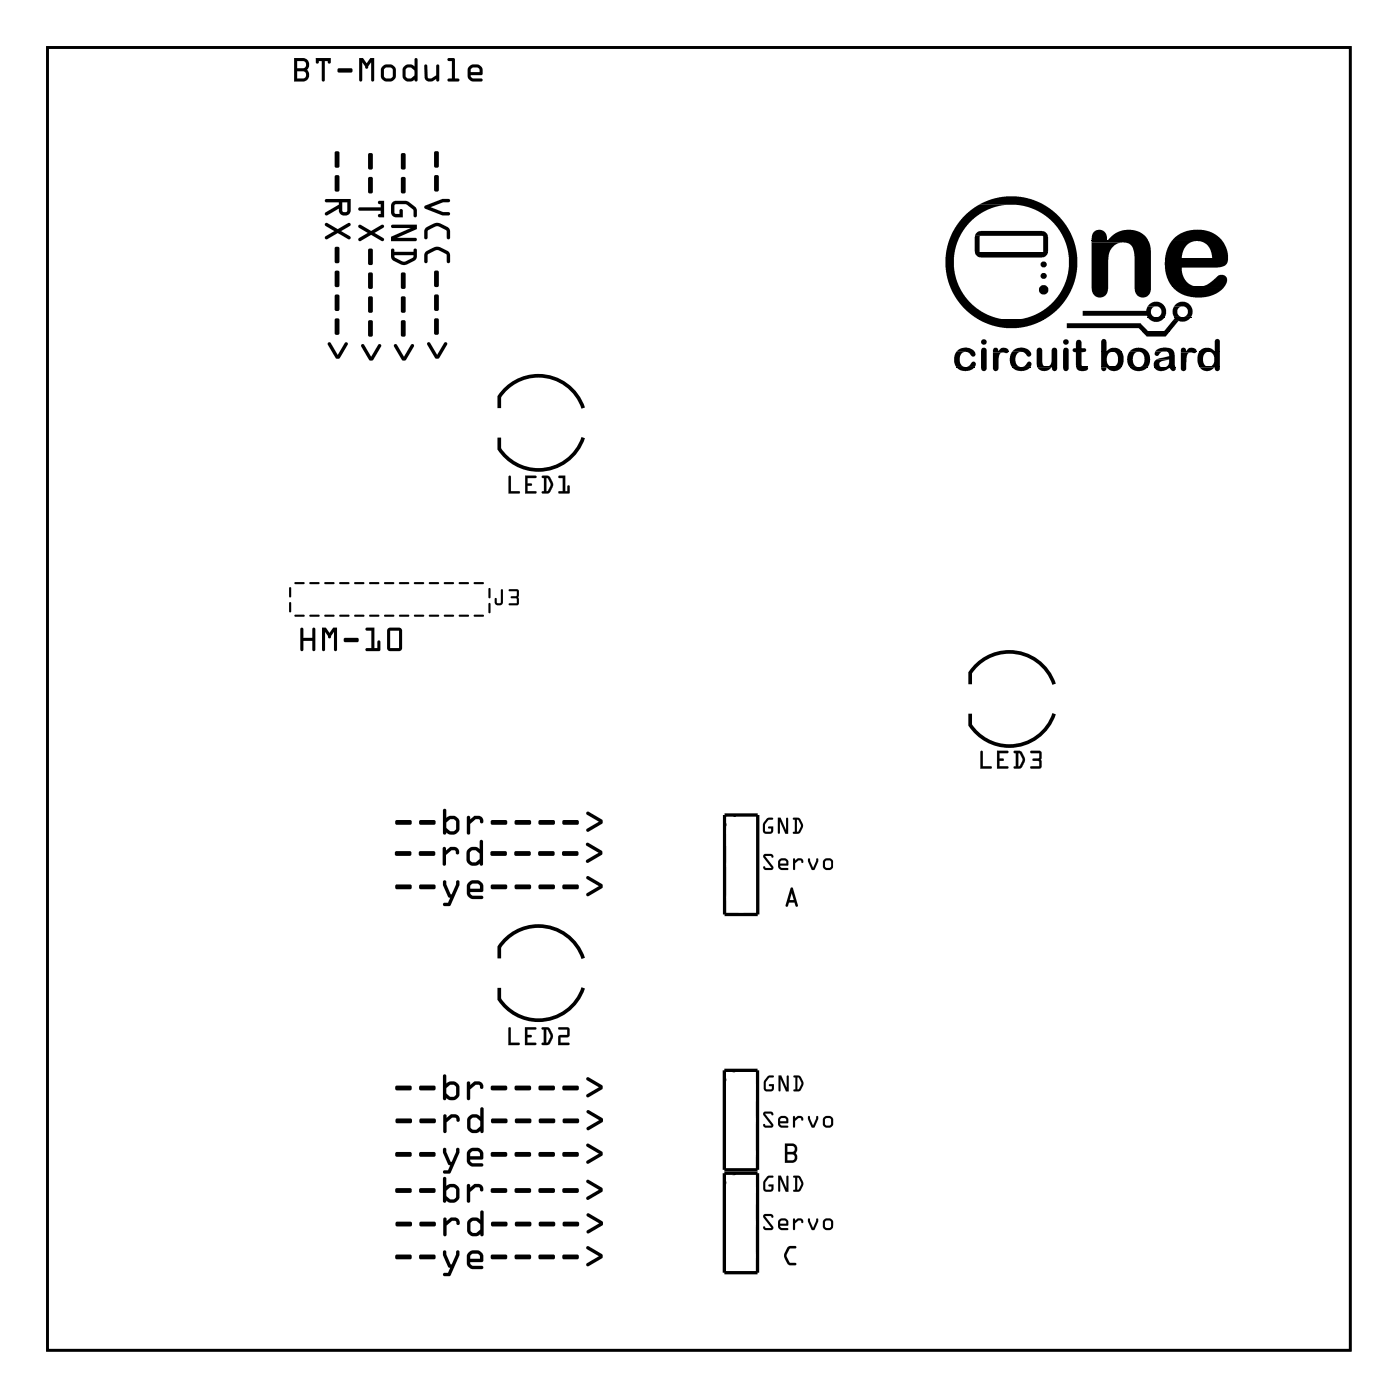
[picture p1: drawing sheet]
<svg xmlns="http://www.w3.org/2000/svg" width="107mm" height="107mm" viewBox="0 0 107 107" stroke-linecap="round" stroke-linejoin="round" font-family="sans-serif">
<path d="M3.6 3.6h99.8v99.8h-99.8z" fill="none" stroke="#000" stroke-width=".2"/>
<g fill="#000">
<path d="M74.7 18.1h.4v1.3h-.4zM74.7 19.4h5.6l-.2 .3h-.3h-4.7h-.2zM74 16.4l1-.7h2.1l-1.4 .3-.7 .4-.7 .6-.5 .6-.4 .7-.3 1.4v.8l.1 .8 .4 .9 .5 .7 .5 .6 .7 .5 .9 .3 .9 .2h-2.1l-.2-.1-.7-.6-.6-.5-.5-.8-.3-.7-.3-1.3v-.8l.2-.8 .5-1.4zM74.8 17.8l.3-.1h4.8l.4 .3v1.4h-.4v-1.3h-5.2zM75 15.7l.7-.4 1-.2 1.2-.1 .8 .2 .9 .3 .8 .5 .8 .7 .6 .8 .4 .9 .3 1v1.1l-.1 .8-.3 1-.5 .7-.7 .8-.8 .6-.1 .1h-2.1l1.1-.3 .9-.4 .9-.8 .5-.8 .5-1.2 .1-1.3-.2-.9-.4-1-.4-.5-.6-.6-.5-.4-.8-.4-1.1-.2zM83.6 18.5h4.4l.2 .7v3l-.2 .4-.2 .2h-.4l-.3-.2-.2-.2v-3l-.1-.4-.2-.3-.5-.1h-2.5zM83.6 18.6h2.3l-.5 .2-.4 .5-.1 .6v2.4l-.2 .3-.3 .2-.5-.1-.3-.4zM83.8 17.8l.3-.2 .4 .1 .3 .3v.4h-1.2l.1-.4zM85.2 18l.7-.3 .9-.1 .8 .3 .4 .5h-3.2zM89.2 19.8h4.9v.1l-.2 .4-.5 .2h-2.9l.1 .5 .3 .5 .4 .4 .5 .1h-2l-.5-.9zM89.7 18.5h1.9l-.5 .1-.3 .3-.2 .5-.1 .4h-1.2l.1-.7zM90 18.2l.5-.4 .6-.2h1l.6 .1 .6 .4 .4 .4 .3 .6 .1 .7h-1.2l-.3-.8-.4-.4-.4-.1h-2z"/>
<path d="M73.3 26.9h.6l-.3 .2-.1 .3 .1 .5 .3 .2h-.6l-.1-.1-.1-.6zM73.3 28.1h1.4zM73.3 28.1h1.3l-.2 .3h-.5h-.3zM73.3 26.9l.3-.2 .6-.1 .3 .2 .2 .4-.1 .1h-.1l-.4-.3-.8-.1zM74.1 28.1l.2-.1 .2-.3 .3 .1-.1 .3zM75 24.5h4.9l-1.4 .5-1.4 .1-1.1-.2zM75.2 26.7l.3-.1 .1 .2v1.5l-.2 .1h-.2l-.1-.2v-1.4zM76.1 26.9h1.2zM76.1 26.9h1.2l-.3 .2-.9-.1zM76.1 27h.6l-.2 .2v1l-.2 .2h-.1l-.1-.1zM76.1 26.7h.3l.1 .2h-.4zM76.6 26.8l.1-.2h.3l.2 .2 .1 .1h-.8z"/>
<path d="M77.5 26.9h.7l-.3 .2-.1 .3 .1 .5 .2 .2h-.6v-.1l-.1-.6zM77.5 28.1h1.4zM77.5 28.1h1.4l-.3 .3h-.4h-.4zM77.6 26.9l.4-.3h.5l.4 .3 .1 .3-.3 .1-.3-.3-.9-.1zM78.3 28.1h.2l.3-.4 .2 .1-.1 .3zM79.5 28.1h1.5zM79.5 28.1h1.5v.2l-.1 .1h-.2l-.1-.1v-.2zM79.5 28.1h1.1l-.3 .3h-.4l-.3-.1zM79.5 26.7l.1-.1 .2 .1 .1 1.2 .2 .2h-.7v-1.3zM80.6 26.7l.2-.1 .2 .1v1.4h-.7l.2-.3 .1-1zM81.5 26.7l.2-.1 .2 .2v1.5l-.2 .1h-.2l-.1-.2v-1.4zM81.7 24.8h5.7l.6 .6h-.5l-.3-.3h-5.5z"/>
<path d="M82.4 28.1h.9zM82.4 28.1h.9v.2l-.2 .1h-.4l-.2-.1zM82.5 26.1h.3v.6h.3l.1 .1v.1l-.4 .1v1l.1 .1h-.5v-1.1l-.2-.1v-.2h.2zM83.1 28.1h.2zM84.4 26.9h1.5zM84.4 26.9h1.5l.2 .4v.4l-.2 .4h-.6l.3-.2v-.2v-.4l-.2-.3zM84.4 26.9h.8l-.3 .2-.1 .3v.4l.3 .3h-.7zM84.4 28.1h1.5zM84.4 28.1h1.5l-.3 .3h-.3l-.3-.1-.2-.2zM84.4 28.1h.4l-.1 .2-.2 .1-.1-.1zM84.5 26h.1l.1 .1 .1 .8h-.4v-.8zM84.8 26.9l.3-.2 .4-.1 .4 .3z"/>
<path d="M86.5 26.9h.6l-.2 .2-.1 .4 .1 .4 .2 .2h-.6v-.1l-.2-.5zM86.5 28.1h1.4zM86.6 28.1h1.3l-.3 .3h-.5l-.4-.1zM86.6 26.9l.2-.2 .4-.1 .4 .1 .3 .2 .2 .6-.2 .6h-.6l.3-.1 .1-.3-.1-.4-.1-.3zM87.5 25.4h2.1l-.3 .4h-1.5zM82.9 23.8h4.9l.1-.3h.6l-.3 .3v.3l.3 .2h-.6v-.1h-5zM87.9 24.3h1.3zM87.9 24.3h1.3l-.2 .2-.4 .2-.5-.2zM88.4 28.1l1.6 .1zM88.4 28.2h1.6l.1 .1-.3 .1-.2-.2zM88.5 28.2h1.1l-.5 .2h-.3h-.2zM88.5 26.9h.6l-.2 .1-.2 .2-.1 .1-.1-.1z"/>
<path d="M88 23.3l.3-.2h.3l.5 .2 .2 .4-.1 .6h-.5l.3-.2v-.3l-.1-.2-.2-.1h-.8zM88.5 27.6l.1-.1h.9l-.7 .3v.2l.2 .1h-.6v-.3zM88.5 26.9l.6-.3 .7 .1 .2 .4v1h-.8l.3-.2 .1-.4h-1l1-.2-.1-.3-.1-.1h-.9zM89.8 24.6h.5l-.7 .8h-.5zM89.8 22h4l-.5 .4-.5 .3-1.3 .1-.9-.2-.5-.3zM89.9 23.5h.6l-.3 .3v.3l.3 .2h-.6l-.1-.4zM89.9 24.3h1.3zM90 24.3h1.2l-.2 .2-.4 .2-.8-.1 .2-.2zM90.5 26.9h1.2zM90.5 26.9h1.2l-.1 .1-.2 .1-.9-.1zM90.5 27h.6l-.2 .2v1.1l-.2 .1-.2-.1zM90 23.4l.3-.3h.3l.5 .2 .3 .4-.1 .6h-.6l.3-.3v-.2l-.1-.3h-.2h-.8z"/>
<path d="M90.5 26.7h.3l.1 .2h-.4zM91 26.7l.4-.1 .2 .2 .1 .1h-.8zM91.9 26.9h.6l-.3 .2v.3v.5l.3 .2h-.6l-.2-.4v-.5zM91.9 28.1h1.5zM91.9 26.9h1.5v1.2h-.7l.2-.2 .1-.2v-.4l-.2-.3zM91.9 28.1h1.5v.2l-.2 .1h-.1v-.3zM91.9 26.9h1.5zM91.9 28.1l1.1 .1-.3 .2h-.3l-.3-.1zM91.9 26.9l.3-.2 .4-.1 .4 .3zM93.1 26h.2h.1v.9h-.3v-.8zM91.8 22l.7-.2 .9-.7h.4l.2 .2v.3l-.2 .4zM60.3 95.5h.2l.4-.1a.1 .1 0 0 1 .1 .1 .1 .1 0 0 1-.1 .1h-.4l-.2 .6 .2 .5h.4a.1 .1 0 0 1 .1 .1 .1 .1 0 0 1-.1 .1h-.3a.88 .88 0 0 1-.5-.9z"/>
<path d="M22.5 4.4h.7a.51 .51 0 0 1 .5 .4 .51 .51 0 0 1-.2 .5 .52 .52 0 0 1 .2 .6 .52 .52 0 0 1-.5 .3h-.7zM22.5 4.4v1.8h.7a.52 .52 0 0 0 .5-.3 .52 .52 0 0 0-.2-.6 .52 .52 0 0 0 .2-.5 .52 .52 0 0 0-.5-.4zM22.8 5.5v.5h.4a.28 .28 0 0 0 .2-.3 .28 .28 0 0 0-.2-.2zM22.8 5.5h.4a.28 .28 0 0 1 .3 .2 .28 .28 0 0 1-.3 .3h-.4zM22.8 4.7v.5h.4a.28 .28 0 0 0 .2-.2 .28 .28 0 0 0-.2-.3zM22.8 4.7h.4a.28 .28 0 0 1 .2 .3 .28 .28 0 0 1-.2 .2h-.4zM24.2 4.4h1.1v.4a.12 .12 0 0 1-.1 .1 .12 .12 0 0 1-.1-.1v-.1h-.2v1.4a.12 .12 0 0 1-.1 .1 .12 .12 0 0 1-.2-.1v-1.4h-.2v.1a.12 .12 0 0 1-.1 .1 .12 .12 0 0 1-.1-.1zM24.2 4.4v.4a.12 .12 0 0 0 .1 .1 .12 .12 0 0 0 .1-.1v-.1h.2v1.4a.12 .12 0 0 0 .2 .1 .12 .12 0 0 0 .1-.1v-1.4h.2v.1a.12 .12 0 0 0 .1 .1 .12 .12 0 0 0 .1-.1v-.4zM25.9 5.3l1-.1a.17 .17 0 0 1 .1 .2 .17 .17 0 0 1-.1 .2h-1zM25.9 5.3v.3h1a.17 .17 0 0 0 .1-.2 .17 .17 0 0 0-.1-.2zM27.5 4.4h.3l.3 .4 .3-.4h.3v1.7a.12 .12 0 0 1-.2 .1 .12 .12 0 0 1-.1-.1v-1.3l-.2 .3a.13 .13 0 0 1-.1 .2 .13 .13 0 0 1-.1-.2l-.3-.3v1.3a.12 .12 0 0 1-.1 .1 .12 .12 0 0 1-.1-.1zM27.5 4.4v1.7a.12 .12 0 0 0 .1 .1 .12 .12 0 0 0 .1-.1v-1.3l.3 .3a.13 .13 0 0 0 .1 .2 .13 .13 0 0 0 .1-.2l.2-.3v1.3a.12 .12 0 0 0 .1 .1 .12 .12 0 0 0 .2-.1v-1.7h-.3l-.3 .5-.3-.5zM29.3 5.1l.2-.1 .5-.1 .2 .2 .1 .3v.5l-.2 .3h-.5l-.3-.1a.96 .96 0 0 1-.1-.8zM29.3 5.1l-.1 .2a.96 .96 0 0 0 .1 .8l.3 .1h.5l.2-.3v-.5l-.1-.3-.2-.2-.5 .1zM29.4 5.3v.6l.2 .1h.4l.1-.2v-.5l-.2-.1h-.3zM29.4 5.3l.2-.1h.3l.2 .1v.5l-.1 .2h-.4l-.2-.1zM30.9 5.1l.4-.2 .3 .1 .2 .1v-.5a.12 .12 0 0 1 .1-.2 .12 .12 0 0 1 .1 .2v1.5a.12 .12 0 0 1-.2 .1 .12 .12 0 0 1 0-.1l-.4 .1h-.2l-.2-.1a.97 .97 0 0 1-.2-.8zM30.9 5.1v.2a.97 .97 0 0 0 .1 .8l.3 .1h.3l.2-.1a.12 .12 0 0 0 0 .1 .12 .12 0 0 0 .2-.1v-1.5a.12 .12 0 0 0-.1-.2 .12 .12 0 0 0-.1 .2v.5l-.2-.1-.3-.1zM31.1 5.3v.6l.1 .1h.3l.2-.2v-.4l-.2-.2h-.3zM31.1 5.3l.1-.1h.3l.2 .2v.4l-.2 .2h-.3l-.1-.1zM32.5 5h.2l.1 .9 .1 .1h.1l.4-.2v-.7a.12 .12 0 0 1 .1-.2 .12 .12 0 0 1 .1 .2v1a.12 .12 0 0 1-.1 .1 .12 .12 0 0 1-.1-.1v-.1a.52 .52 0 0 1-.9-.1zM32.5 5v.9a.42 .42 0 0 0 .7 .3l.2-.2v.1a.12 .12 0 0 0 .1 .1 .12 .12 0 0 0 .1-.1v-1a.12 .12 0 0 0-.1-.2 .12 .12 0 0 0-.1 .2v.7l-.4 .2h-.1l-.1-.1-.1-.9zM34.3 4.5l.4-.1 .1 .1 .1 1.5h.2a.12 .12 0 0 1 .1 .1 .12 .12 0 0 1-.1 .1h-.7a.12 .12 0 0 1-.1-.1 .12 .12 0 0 1 .1-.1h.2v-1.3h-.3zM34.3 4.5v.2h.3v1.3h-.2a.12 .12 0 0 0-.1 .1 .12 .12 0 0 0 .1 .1h.7a.12 .12 0 0 0 .1-.1 .12 .12 0 0 0-.1-.1h-.3v-1.5l-.1-.1zM35.9 5.1l.4-.2h.3l.2 .2 .2 .3-.1 .3-.8 .1 .1 .2h.7a.12 .12 0 0 1 .1 .1 .12 .12 0 0 1-.1 .1h-.7l-.3-.1a.96 .96 0 0 1-.1-.8zM35.9 5.1l-.1 .2a.96 .96 0 0 0 .1 .8l.3 .1h.7a.12 .12 0 0 0 .1-.1 .12 .12 0 0 0-.1-.1h-.7l-.1-.2h.8l.1-.2a.51 .51 0 0 0-.2-.6l-.2-.1h-.3zM36.1 5.3v.2h.6v-.2l-.1-.1h-.4zM36.1 5.3l.1-.1h.4l.1 .1v.2h-.6z"/>
<path d="M22.5 4.4h.7a.51 .51 0 0 1 .5 .4 .51 .51 0 0 1-.2 .5 .52 .52 0 0 1 .2 .6 .52 .52 0 0 1-.5 .3h-.7zM22.8 5.5v.5h.4a.28 .28 0 0 0 .2-.3 .28 .28 0 0 0-.2-.2zM22.8 4.7v.5h.4a.28 .28 0 0 0 .2-.2 .28 .28 0 0 0-.2-.3zM24.2 4.4h1.1v.4a.12 .12 0 0 1-.1 .1 .12 .12 0 0 1-.1-.1v-.1h-.2v1.4a.12 .12 0 0 1-.1 .1 .12 .12 0 0 1-.2-.1v-1.4h-.2v.1a.12 .12 0 0 1-.1 .1 .12 .12 0 0 1-.1-.1zM25.9 5.3l1-.1a.17 .17 0 0 1 .1 .2 .17 .17 0 0 1-.1 .2h-1zM27.5 4.4h.3l.3 .4 .3-.4h.3v1.7a.12 .12 0 0 1-.2 .1 .12 .12 0 0 1-.1-.1v-1.3l-.2 .3a.13 .13 0 0 1-.1 .2 .13 .13 0 0 1-.1-.2l-.3-.3v1.3a.12 .12 0 0 1-.1 .1 .12 .12 0 0 1-.1-.1zM29.3 5.1l.2-.1 .5-.1 .2 .2 .1 .3v.5l-.2 .3h-.5l-.3-.1a.96 .96 0 0 1-.1-.8zM29.4 5.3v.6l.2 .1h.4l.1-.2v-.5l-.2-.1h-.3zM30.9 5.1a.53 .53 0 0 1 .6-.1l.3 .1v-.5a.12 .12 0 0 1 .1-.2 .12 .12 0 0 1 .1 .2v1.5a.12 .12 0 0 1-.2 .1 .12 .12 0 0 1 0-.1l-.4 .1h-.2l-.2-.1a.97 .97 0 0 1-.2-.8zM31.1 5.3v.6l.1 .1h.3l.2-.2v-.4l-.2-.2h-.3zM32.5 5h.2l.1 .9 .1 .1h.1l.4-.2v-.7a.12 .12 0 0 1 .1-.2 .12 .12 0 0 1 .1 .2v1a.12 .12 0 0 1-.1 .1 .12 .12 0 0 1-.1-.1v-.1a.5 .5 0 0 1-.5 .3 .5 .5 0 0 1-.4-.4zM34.3 4.5l.4-.1 .1 .1 .1 1.5h.2a.12 .12 0 0 1 .1 .1 .12 .12 0 0 1-.1 .1h-.7a.12 .12 0 0 1-.1-.1 .12 .12 0 0 1 .1-.1h.2v-1.3h-.3zM35.9 5.1l.4-.2h.3l.2 .2a.62 .62 0 0 1 .1 .6l-.8 .1 .1 .2h.7a.12 .12 0 0 1 .1 .1 .12 .12 0 0 1-.1 .1h-.7l-.3-.1a.96 .96 0 0 1-.1-.8zM36.1 5.3v.2h.6v-.2l-.1-.1h-.4z"/>
<path d="M25.7 11.6h.2l.1 .1v1a.19 .19 0 0 1-.2 .2 .19 .19 0 0 1-.2-.2zM25.7 13.5l.2-.1 .1 .1v1.1a.19 .19 0 0 1-.2 .1 .19 .19 0 0 1-.2-.1zM24.9 15.3l2-.1v.9a.46 .46 0 0 1-.6 .4 .46 .46 0 0 1-.3-.5l-.9 .5a.13 .13 0 0 1-.2-.1 .13 .13 0 0 1 0-.1l1.1-.6v-.2h-1zM26.2 15.5v.7h.3l.1-.1v-.6zM24.9 17.1h.2l.8 .5 .8-.5a.13 .13 0 0 1 .1 0 .13 .13 0 0 1 0 .2l-.7 .4 .7 .4a.13 .13 0 0 1 0 .2 .13 .13 0 0 1-.1 0l-.8-.4-.8 .4a.13 .13 0 0 1-.2 0 .13 .13 0 0 1 0-.2l.7-.4-.7-.4zM25.7 18.9h.2l.1 .1v1a.19 .19 0 0 1-.2 .2 .19 .19 0 0 1-.2-.2zM25.7 20.8l.2-.1 .1 .1v1.1a.19 .19 0 0 1-.2 .1 .19 .19 0 0 1-.2-.1zM25.7 22.6h.2h.1v1.1a.19 .19 0 0 1-.2 .1 .19 .19 0 0 1-.2-.1zM25.7 24.4h.2l.1 .1v1a.19 .19 0 0 1-.2 .2 .19 .19 0 0 1-.2-.2zM25.1 26.3h.2l.6 .9 .5-.9a.13 .13 0 0 1 .2-.1 .13 .13 0 0 1 0 .2l-.6 1-.2 .1-.7-1.1z"/>
<path d="M25.7 11.6h.2l.1 .1v1a.19 .19 0 0 1-.2 .2 .19 .19 0 0 1-.2-.2zM25.7 11.6l-.1 1.1a.19 .19 0 0 0 .2 .2 .19 .19 0 0 0 .2-.2v-1l-.1-.1zM25.7 13.5l.2-.1 .1 .1v1.1a.19 .19 0 0 1-.2 .1 .19 .19 0 0 1-.2-.1zM25.7 13.5l-.1 1.1a.19 .19 0 0 0 .2 .1 .19 .19 0 0 0 .2-.1v-1.1l-.1-.1zM24.9 15.3l2-.1v.9a.46 .46 0 0 1-.6 .4 .46 .46 0 0 1-.3-.5l-.9 .5a.13 .13 0 0 1-.2-.1 .13 .13 0 0 1 0-.1l1.1-.6v-.2h-1zM24.9 15.3l.1 .2h1v.2l-1.1 .6a.13 .13 0 0 0 0 .1 .13 .13 0 0 0 .2 .1l.9-.5a.46 .46 0 0 0 .3 .5 .46 .46 0 0 0 .6-.4v-.9zM26.2 15.5v.7h.3l.1-.1v-.6zM26.2 15.5h.4v.6l-.1 .1h-.3zM24.9 17.1h.2l.8 .5 .8-.5a.13 .13 0 0 1 .1 0 .13 .13 0 0 1 0 .2l-.7 .4 .7 .4a.13 .13 0 0 1 0 .2 .13 .13 0 0 1-.1 0l-.8-.4-.8 .4a.13 .13 0 0 1-.2 0 .13 .13 0 0 1 0-.2l.7-.4-.7-.4zM24.9 17.1v.2l.7 .4-.7 .4a.13 .13 0 0 0 0 .2 .13 .13 0 0 0 .2 0l.8-.4 .8 .4a.13 .13 0 0 0 .1 0 .13 .13 0 0 0 0-.2l-.7-.4 .7-.4a.13 .13 0 0 0 0-.2 .13 .13 0 0 0-.1 0l-.8 .5-.8-.5zM25.7 18.9h.2l.1 .1v1a.19 .19 0 0 1-.2 .2 .19 .19 0 0 1-.2-.2zM25.7 18.9l-.1 1.1a.19 .19 0 0 0 .2 .2 .19 .19 0 0 0 .2-.2v-1l-.1-.1zM25.7 20.8l.2-.1 .1 .1v1.1a.19 .19 0 0 1-.2 .1 .19 .19 0 0 1-.2-.1zM25.7 20.8l-.1 1.1a.19 .19 0 0 0 .2 .1 .19 .19 0 0 0 .2-.1v-1.1l-.1-.1zM25.7 22.6h.2h.1v1.1a.19 .19 0 0 1-.2 .1 .19 .19 0 0 1-.2-.1zM25.7 22.6l-.1 1.1a.19 .19 0 0 0 .2 .1 .19 .19 0 0 0 .2-.1v-1.1h-.1zM25.7 24.4h.2l.1 .1v1a.19 .19 0 0 1-.2 .2 .19 .19 0 0 1-.2-.2zM25.7 24.4l-.1 1.1a.19 .19 0 0 0 .2 .2 .19 .19 0 0 0 .2-.2v-1l-.1-.1zM25.1 26.3h.2l.6 .9 .5-.9a.13 .13 0 0 1 .2-.1 .13 .13 0 0 1 0 .2l-.6 1-.2 .1-.7-1.1zM25.1 26.3v.1l.7 1.1 .2-.1 .6-1a.13 .13 0 0 0 0-.2 .13 .13 0 0 0-.2 .1l-.5 .9-.6-.9z"/>
<path d="M28.2 11.8l.2-.1 .2 .1v1.1a.19 .19 0 0 1-.2 .1 .19 .19 0 0 1-.2-.1zM28.2 13.6h.2h.2v1.1a.19 .19 0 0 1-.2 .1 .19 .19 0 0 1-.2-.1zM27.5 15.9h1.7v-.3h-.1a.13 .13 0 0 1-.2-.1 .13 .13 0 0 1 .2-.1h.3v1.2h-.3a.13 .13 0 0 1-.2-.1 .13 .13 0 0 1 .2-.1h.1v-.3h-1.6h-.1zM27.5 17.2h.1l.8 .5 .8-.5a.13 .13 0 0 1 .2 .1 .13 .13 0 0 1 0 .1l-.7 .4 .7 .4a.13 .13 0 0 1 0 .2 .13 .13 0 0 1-.2 .1l-.8-.5-.8 .5a.13 .13 0 0 1-.1-.1 .13 .13 0 0 1 0-.2l.7-.4-.7-.4zM28.2 19.1l.2-.1 .2 .1v1.1a.19 .19 0 0 1-.2 .1 .19 .19 0 0 1-.2-.1zM28.2 20.9h.2h.2v1.1a.19 .19 0 0 1-.2 .1 .19 .19 0 0 1-.2-.1zM28.2 22.7h.2l.2 .1v1a.19 .19 0 0 1-.2 .2 .19 .19 0 0 1-.2-.2zM28.2 24.6l.2-.1 .2 .1v1.1a.19 .19 0 0 1-.2 .1 .19 .19 0 0 1-.2-.1zM27.7 26.4h.2l.5 .9 .6-.9a.13 .13 0 0 1 .1 0 .13 .13 0 0 1 .1 .1l-.6 1.1h-.2l-.7-1.1z"/>
<path d="M28.2 11.8l.2-.1 .2 .1v1.1a.19 .19 0 0 1-.2 .1 .19 .19 0 0 1-.2-.1zM28.2 11.8v1.1a.19 .19 0 0 0 .2 .1 .19 .19 0 0 0 .2-.1v-1.1l-.2-.1zM28.2 13.6h.2h.2v1.1a.19 .19 0 0 1-.2 .1 .19 .19 0 0 1-.2-.1zM28.2 13.6v1.1a.19 .19 0 0 0 .2 .1 .19 .19 0 0 0 .2-.1v-1.1h-.2zM27.5 15.9h1.7v-.3h-.1a.13 .13 0 0 1-.2-.1 .13 .13 0 0 1 .2-.1h.3v1.2h-.3a.13 .13 0 0 1-.2-.1 .13 .13 0 0 1 .2-.1h.1v-.3h-1.6h-.2zM27.5 15.9v.2h.1h1.6v.3h-.1a.13 .13 0 0 0-.1 .1 .13 .13 0 0 0 .1 .1h.3v-1.2h-.3a.13 .13 0 0 0-.1 .1 .13 .13 0 0 0 .1 .1h.1v.3zM27.5 17.2h.1l.8 .5 .8-.5a.13 .13 0 0 1 .2 .1 .13 .13 0 0 1 0 .2l-.7 .3 .7 .4a.13 .13 0 0 1 0 .2 .13 .13 0 0 1-.2 .1l-.8-.5-.8 .5a.13 .13 0 0 1-.1-.1 .13 .13 0 0 1 0-.2l.7-.4-.7-.3zM27.5 17.2v.2l.7 .4-.7 .4a.13 .13 0 0 0 0 .2 .13 .13 0 0 0 .1 .1l.8-.5 .8 .5a.13 .13 0 0 0 .2-.1 .13 .13 0 0 0 0-.2l-.7-.4 .7-.4a.13 .13 0 0 0 0-.1 .13 .13 0 0 0-.2-.1l-.8 .5-.8-.5zM28.2 19.1l.2-.1 .2 .1v1.1a.19 .19 0 0 1-.2 .1 .19 .19 0 0 1-.2-.1zM28.2 19.1v1.1a.19 .19 0 0 0 .2 .1 .19 .19 0 0 0 .2-.1v-1.1l-.2-.1zM28.2 20.9h.2h.2v1.1a.19 .19 0 0 1-.2 .1 .19 .19 0 0 1-.2-.1zM28.2 20.9v1.1a.19 .19 0 0 0 .2 .1 .19 .19 0 0 0 .2-.1v-1.1h-.2zM28.2 22.7h.2l.2 .1v1a.19 .19 0 0 1-.2 .2 .19 .19 0 0 1-.2-.2zM28.2 22.7v1.1a.19 .19 0 0 0 .2 .2 .19 .19 0 0 0 .2-.2v-1l-.2-.1zM28.2 24.6l.2-.1 .2 .1v1.1a.19 .19 0 0 1-.2 .1 .19 .19 0 0 1-.2-.1zM28.2 24.6v1.1a.19 .19 0 0 0 .2 .1 .19 .19 0 0 0 .2-.1v-1.1l-.2-.1zM27.7 26.4h.2l.5 .9 .6-.9a.13 .13 0 0 1 .1 0 .13 .13 0 0 1 .1 .1l-.6 1.1h-.2l-.7-1.1zM27.7 26.4v.1l.7 1.1h.2l.6-1.1a.13 .13 0 0 0-.1-.1 .13 .13 0 0 0-.1 0l-.6 .9-.5-.9z"/>
<path d="M30.7 11.8l.2-.1 .2 .1v1.1a.19 .19 0 0 1-.2 .1 .19 .19 0 0 1-.2-.1zM30.7 13.6h.2h.2v1.1a.19 .19 0 0 1-.2 .1 .19 .19 0 0 1-.2-.1zM30.1 15.5a1.45 1.45 0 0 1 1.8 .5v.5a.13 .13 0 0 1-.1 .1 .13 .13 0 0 1-.1-.1v-.4l-.6-.4h-.9v.7h.4v-.3a.13 .13 0 0 1 .1-.1 .13 .13 0 0 1 .2 .1v.5h-.6a.39 .39 0 0 1-.3-.3v-.5zM30 17.2h1.9v.3l-1.5 .7h1.4a.13 .13 0 0 1 .1 .1 .13 .13 0 0 1-.1 .2h-1.8v-.4l1.5-.6h-1.4l-.1-.1zM30 19.1h.2v.2h1.5v-.1a.13 .13 0 0 1 .1-.2 .13 .13 0 0 1 .1 .2v.6a1.16 1.16 0 0 1-1.7 .2l-.2-.3zM30.2 19.5l.1 .3 .6 .2 .7-.2 .1-.2v-.1zM30.7 20.9h.2h.2v1.1a.19 .19 0 0 1-.2 .1 .19 .19 0 0 1-.2-.1zM30.7 22.7h.2l.2 .1v1a.19 .19 0 0 1-.2 .2 .19 .19 0 0 1-.2-.2zM30.7 24.6l.2-.1 .2 .1v1.1a.19 .19 0 0 1-.2 .1 .19 .19 0 0 1-.2-.1zM30.2 26.4h.2l.5 .9 .6-.9a.13 .13 0 0 1 .2 0 .13 .13 0 0 1 0 .1l-.6 1.1h-.2l-.7-1.1z"/>
<path d="M30.7 11.8l.2-.1 .2 .1v1.1a.19 .19 0 0 1-.2 .1 .19 .19 0 0 1-.2-.1zM30.7 11.8v1.1a.19 .19 0 0 0 .2 .1 .19 .19 0 0 0 .2-.1v-1.1l-.2-.1zM30.7 13.6h.2h.2v1.1a.19 .19 0 0 1-.2 .1 .19 .19 0 0 1-.2-.1zM30.7 13.6v1.1a.19 .19 0 0 0 .2 .1 .19 .19 0 0 0 .2-.1v-1.1h-.2zM30.1 15.5a1.39 1.39 0 0 1 1.1-.1l.7 .6v.5a.13 .13 0 0 1-.1 .1 .13 .13 0 0 1-.1-.1v-.4l-.6-.4h-.9v.7h.4v-.3a.13 .13 0 0 1 .1-.1 .13 .13 0 0 1 .2 .1v.5h-.6a.39 .39 0 0 1-.3-.3v-.5zM30.1 15.5a1.01 1.01 0 0 0 0 1l.2 .1h.6v-.5a.13 .13 0 0 0-.2-.1 .13 .13 0 0 0-.1 .1v.3h-.4v-.7h.9l.6 .4v.4a.13 .13 0 0 0 .1 .1 .13 .13 0 0 0 .1-.1v-.5l-.1-.2a1.44 1.44 0 0 0-1.7-.3zM30 17.2h1.9v.3l-1.5 .7h1.4a.13 .13 0 0 1 .1 .1 .13 .13 0 0 1-.1 .2h-1.8v-.4l1.5-.6h-1.4l-.1-.1zM30 17.2v.2l.1 .1h1.4l-1.5 .6v.4h1.8a.13 .13 0 0 0 .1-.2 .13 .13 0 0 0-.1-.1h-1.4l1.5-.7v-.3zM30 19.1h.2v.2h1.5v-.1a.13 .13 0 0 1 .1-.2 .13 .13 0 0 1 .1 .2v.5l-.2 .3a1.1 1.1 0 0 1-1.5 0l-.2-.3zM30 19.1v.7l.9 .5 .9-.4 .1-.2v-.5a.13 .13 0 0 0-.1-.2 .13 .13 0 0 0-.1 .2v.1h-1.5v-.2zM30.2 19.5l.1 .3 .6 .2 .7-.2 .1-.2v-.1zM30.2 19.5h1.5v.1l-.1 .2-.7 .2-.6-.2zM30.7 20.9h.2h.2v1.1a.19 .19 0 0 1-.2 .1 .19 .19 0 0 1-.2-.1zM30.7 20.9v1.1a.19 .19 0 0 0 .2 .1 .19 .19 0 0 0 .2-.1v-1.1h-.2zM30.7 22.7h.2l.2 .1v1a.19 .19 0 0 1-.2 .2 .19 .19 0 0 1-.2-.2zM30.7 22.7v1.1a.19 .19 0 0 0 .2 .2 .19 .19 0 0 0 .2-.2v-1l-.2-.1zM30.7 24.6l.2-.1 .2 .1v1.1a.19 .19 0 0 1-.2 .1 .19 .19 0 0 1-.2-.1zM30.7 24.6v1.1a.19 .19 0 0 0 .2 .1 .19 .19 0 0 0 .2-.1v-1.1l-.2-.1zM30.2 26.4h.2l.5 .9 .6-.9a.13 .13 0 0 1 .2 0 .13 .13 0 0 1 0 .1l-.6 1.1h-.2l-.7-1.1zM30.2 26.4v.1l.7 1.1h.2l.6-1.1a.13 .13 0 0 0 0-.1 .13 .13 0 0 0-.2 0l-.6 .9-.5-.9z"/>
<path d="M33.3 11.6h.2l.1 .1v1a.19 .19 0 0 1-.2 .2 .19 .19 0 0 1-.1-.2zM33.3 13.4h.2l.1 .1v1a.19 .19 0 0 1-.2 .2 .19 .19 0 0 1-.1-.2zM32.5 15.8l1.4-.6h.5a.13 .13 0 0 1 .1 .2 .13 .13 0 0 1-.1 .1h-.5l-.9 .4 .9 .3h.5a.13 .13 0 0 1 .1 .2 .13 .13 0 0 1-.1 .1h-.5l-1.3-.5zM32.6 17.4a1.25 1.25 0 0 1 1.1-.3l.7 .4 .1 .7a.13 .13 0 0 1-.2 .1 .13 .13 0 0 1-.1-.1v-.5l-.7-.4-.7 .4v.5a.13 .13 0 0 1-.2 .1 .13 .13 0 0 1-.1-.1v-.6zM32.6 19.3a1.25 1.25 0 0 1 1.1-.3l.7 .3 .1 .7a.14 .14 0 0 1-.2 .2 .13 .13 0 0 1-.1-.2v-.5l-.7-.3-.7 .3v.5a.14 .14 0 0 1-.2 .2 .13 .13 0 0 1-.1-.2v-.5zM33.3 20.8l.2-.1 .1 .1v1.1a.19 .19 0 0 1-.2 .1 .19 .19 0 0 1-.1-.1zM33.3 22.6h.2h.1v1.1a.19 .19 0 0 1-.2 .1 .19 .19 0 0 1-.1-.1zM33.3 24.4h.2l.1 .1v1a.19 .19 0 0 1-.2 .2 .19 .19 0 0 1-.1-.2zM32.7 26.2l.3 .1 .5 .9 .5-.9a.13 .13 0 0 1 .2-.1 .13 .13 0 0 1 0 .2l-.5 1-.3 .1-.7-1.1z"/>
<path d="M33.3 11.6h.2l.1 .1v1a.19 .19 0 0 1-.2 .2 .19 .19 0 0 1-.1-.2zM33.3 11.6v1.1a.19 .19 0 0 0 .1 .2 .19 .19 0 0 0 .2-.2v-1l-.1-.1zM33.3 13.4h.2l.1 .1v1a.19 .19 0 0 1-.2 .2 .19 .19 0 0 1-.1-.2zM33.3 13.4v1.1a.19 .19 0 0 0 .1 .2 .19 .19 0 0 0 .2-.2v-1l-.1-.1zM32.5 15.8l1.4-.6h.5a.13 .13 0 0 1 .1 .2 .13 .13 0 0 1-.1 .1h-.5l-.9 .4 .9 .3h.5a.13 .13 0 0 1 .1 .2 .13 .13 0 0 1-.1 .1h-.5l-1.3-.5zM32.5 15.8l.1 .2 1.3 .5h.5a.13 .13 0 0 0 .1-.1 .13 .13 0 0 0-.1-.2h-.5l-.9-.3 .9-.4h.5a.13 .13 0 0 0 .1-.1 .13 .13 0 0 0-.1-.2h-.5zM32.6 17.4l.8-.3a1.14 1.14 0 0 1 .9 .3l.2 .2v.6a.13 .13 0 0 1-.2 .1 .13 .13 0 0 1-.1-.1v-.5l-.7-.4-.7 .4v.5a.13 .13 0 0 1-.2 .1 .13 .13 0 0 1-.1-.1v-.6zM32.6 17.4l-.1 .2v.6a.13 .13 0 0 0 .1 .1 .13 .13 0 0 0 .2-.1v-.5l.7-.4 .7 .4v.5a.13 .13 0 0 0 .1 .1 .13 .13 0 0 0 .2-.1l-.1-.7-.7-.4a1.07 1.07 0 0 0-1.1 .3zM32.6 19.3l.8-.4a1.14 1.14 0 0 1 .9 .3l.2 .2v.6a.14 .14 0 0 1-.2 .2 .13 .13 0 0 1-.1-.2v-.5l-.7-.3-.7 .3v.5a.14 .14 0 0 1-.2 .2 .13 .13 0 0 1-.1-.2v-.5zM32.6 19.3l-.1 .2v.5a.13 .13 0 0 0 .1 .2 .14 .14 0 0 0 .2-.2v-.5l.7-.3 .7 .3v.5a.13 .13 0 0 0 .1 .2 .14 .14 0 0 0 .2-.2l-.1-.6-.7-.4a1.07 1.07 0 0 0-1.1 .3zM33.3 20.8l.2-.1 .1 .1v1.1a.19 .19 0 0 1-.2 .1 .19 .19 0 0 1-.1-.1zM33.3 20.8v1.1a.19 .19 0 0 0 .1 .1 .19 .19 0 0 0 .2-.1v-1.1l-.1-.1zM33.3 22.6h.2h.1v1.1a.19 .19 0 0 1-.2 .1 .19 .19 0 0 1-.1-.1zM33.3 22.6v1.1a.19 .19 0 0 0 .1 .1 .19 .19 0 0 0 .2-.1v-1.1h-.1zM33.3 24.4h.2l.1 .1v1a.19 .19 0 0 1-.2 .2 .19 .19 0 0 1-.1-.2zM33.3 24.4v1.1a.19 .19 0 0 0 .1 .2 .19 .19 0 0 0 .2-.2v-1l-.1-.1zM32.7 26.2l.3 .1 .5 .9 .5-.9a.13 .13 0 0 1 .2-.1 .13 .13 0 0 1 0 .2l-.5 1-.3 .1-.7-1.1zM32.8 26.2l-.1 .2 .7 1.1 .3-.1 .5-1a.13 .13 0 0 0 0-.2 .13 .13 0 0 0-.2 .1l-.5 .9-.5-.9z"/>
<path d="M3.6 3.6v99.8h99.8v-99.8zM3.6 3.6h99.8v99.8h-99.8z"/>
<path d="M39 36.5h.1v1.1h.6a.1 .1 0 0 1 .1 .1 .1 .1 0 0 1-.1 .1h-.7zM39 36.5v1.3h.8v-.2h-.7v-1.1zM40.2 36.4h.8a.1 .1 0 0 1 .1 .1 .1 .1 0 0 1-.1 .1h-.6v.4h.3a.1 .1 0 0 1 .1 .1 .1 .1 0 0 1-.1 .1h-.3v.4h.6a.1 .1 0 0 1 .1 .1 .1 .1 0 0 1-.1 .1h-.8zM40.2 36.4v1.4h.8v-.2h-.6v-.4h.3v-.1v-.1h-.3v-.4h.6l.1-.1zM41.5 36.5h.6l.3 .6-.3 .6-.5 .1a.1 .1 0 0 1-.1-.1 .1 .1 0 0 1 .1-.1h.1v-1h-.2zM41.5 36.5v.1h.2v1h-.1l-.1 .1 .5 .1 .3-.5v-.4l-.3-.4zM41.8 36.6l.1 1h.1l.2-.5-.2-.4zM41.8 36.6l.2 .1 .2 .4-.3 .5h-.1zM42.8 36.5l.5-.1v1.2h.2v-.3a.1 .1 0 0 1 .1-.1 .1 .1 0 0 1 0 .1v.5h-.7a.1 .1 0 0 1-.1-.1 .1 .1 0 0 1 .1-.1h.2v-1h-.3zM42.8 36.5v.1h.3v1h-.3v.1l.8 .1v-.6h-.1v.4h-.2v-1.2z"/>
<path d="M39 36.5h.1v1.1h.7v.2h-.8zM40.2 36.4l.9 .1-.1 .1h-.6v.4h.3l.1 .1-.1 .1h-.3v.4h.6v.2h-.8zM41.5 36.5h.6a.8 .8 0 0 1 .1 1.2l-.2 .1-.5-.1 .2-.1v-1h-.2zM41.8 36.6v1h.1l.3-.5-.2-.4zM42.8 36.5l.5-.1v1.2h.2v-.4h.1v.6l-.8-.1v-.1h.3v-1h-.3z"/>
<path d="M22.2 46.1l.1 .1v.6l-.1 .1-.1-.1zM22.2 45l.1 .1v.6l-.1 .1-.1-.1z"/>
<path d="M22.2 46.1l.1 .1v.6l-.1 .1-.1-.1zM22.2 46.1l-.1 .7 .1 .1 .1-.1v-.6zM22.2 45l.1 .1v.6l-.1 .1-.1-.1zM22.2 45l-.1 .7 .1 .1 .1-.1v-.6z"/>
<path d="M22.6 44.6h.7v.1v.1h-.7zM22.6 44.6v.1h.7v-.1zM23.7 44.6h.7l.1 .1-.1 .1h-.6zM23.7 44.6l.1 .1h.6h.1l-.1-.1zM24.9 44.6h.6l.1 .1-.1 .1h-.6zM24.9 44.6v.1h.6h.1l-.1-.1zM26 44.6h.7l.1 .1-.1 .1h-.6zM26 44.6l.1 .1h.6h.1l-.1-.1zM27.1 44.6h.7l.1 .1-.1 .1h-.6zM27.1 44.6l.1 .1h.6h.1l-.1-.1zM28.3 44.6h.7l.1 .1-.1 .1h-.7zM28.3 44.6v.1h.7h.1l-.1-.1zM29.4 44.6h.7l.1 .1-.1 .1h-.6zM29.4 44.6l.1 .1h.6h.1l-.1-.1zM30.6 44.6h.7l.1 .1-.1 .1h-.7zM30.6 44.6v.1h.7v-.1zM31.7 44.6h.7l.1 .1-.1 .1h-.6zM31.7 44.6l.1 .1h.6h.1l-.1-.1zM32.9 44.6h.7v.1v.1h-.7zM32.9 44.6v.1h.7v-.1zM34 44.6h.7l.1 .1-.1 .1h-.6zM34 44.6l.1 .1h.6h.1l-.1-.1zM35.2 44.6h.6l.1 .1-.1 .1h-.6zM35.2 44.6v.1h.6h.1l-.1-.1zM36.3 44.6h.7l.1 .1-.1 .1h-.6zM36.3 44.6l.1 .1h.6h.1l-.1-.1z"/>
<path d="M22.6 44.6h.7v.1h-.7zM23.7 44.6h.7l.1 .1h-.1h-.6zM24.9 44.6h.6l.1 .1h-.1h-.6zM26 44.6h.7l.1 .1h-.1h-.6zM27.1 44.6h.7l.1 .1h-.1h-.6zM28.3 44.6h.7l.1 .1h-.1h-.7zM29.4 44.6h.7l.1 .1h-.1h-.6zM30.6 44.6h.7v.1h-.7zM31.7 44.6h.7l.1 .1h-.1h-.6zM32.9 44.6h.7v.1h-.7zM34 44.6h.7l.1 .1h-.1h-.6zM35.2 44.6h.6l.1 .1h-.1h-.6zM36.3 44.6h.7l.1 .1h-.1h-.6z"/>
<path d="M22.6 47.1h.7v.1h-.7zM22.6 47.1v.1h.7v-.1zM23.7 47.1h.7l.1 .1h-.1h-.6zM23.7 47.1l.1 .1h.6h.1l-.1-.1zM24.9 47.1h.6l.1 .1h-.1h-.6zM24.9 47.1v.1h.6h.1l-.1-.1zM26 47.1h.7l.1 .1h-.1h-.6zM26 47.1l.1 .1h.6h.1l-.1-.1zM27.2 47.1h.6l.1 .1h-.1h-.6zM27.2 47.1v.1h.6h.1l-.1-.1zM28.3 47.1h.7l.1 .1h-.1h-.6zM28.3 47.1l.1 .1h.6h.1l-.1-.1zM29.4 47.1h.7l.1 .1h-.1h-.6zM29.4 47.1l.1 .1h.6h.1l-.1-.1zM30.6 47.1h.7l.1 .1h-.1h-.7zM30.6 47.1v.1h.7h.1l-.1-.1zM31.7 47.1h.7l.1 .1h-.1h-.6zM31.7 47.1l.1 .1h.6h.1l-.1-.1zM32.9 47.1h.7v.1h-.7zM32.9 47.1v.1h.7v-.1zM34 47.1h.7l.1 .1h-.1h-.6zM34 47.1l.1 .1h.6h.1l-.1-.1zM35.2 47.1h.6l.1 .1h-.1h-.6zM35.2 47.1v.1h.6h.1l-.1-.1zM36.3 47.1h.7l.1 .1h-.1h-.6zM36.3 47.1l.1 .1h.6h.1l-.1-.1z"/>
<path d="M22.6 47.1h.7v.1h-.7zM23.7 47.1h.7l.1 .1h-.1h-.6zM24.9 47.1h.6l.1 .1h-.1h-.6zM26 47.1h.7l.1 .1h-.1h-.6zM27.2 47.1h.6l.1 .1h-.1h-.6zM28.3 47.1h.7l.1 .1h-.1h-.6zM29.4 47.1h.7l.1 .1h-.1h-.6zM30.6 47.1h.7l.1 .1h-.1h-.7zM31.7 47.1h.7l.1 .1h-.1h-.6zM32.9 47.1h.7v.1h-.7zM34 47.1h.7l.1 .1h-.1h-.6zM35.2 47.1h.6l.1 .1h-.1h-.6zM36.3 47.1h.7l.1 .1h-.1h-.6z"/>
<path d="M23 48.1l.2 .1v.7h.7v-.7a.12 .12 0 0 1 .1-.1 .12 .12 0 0 1 .2 .1v1.6a.12 .12 0 0 1-.2 .1 .12 .12 0 0 1-.1-.1v-.7h-.7v.7a.12 .12 0 0 1-.1 .1 .12 .12 0 0 1-.1-.1zM23 48.1v1.7a.12 .12 0 0 0 .1 .1 .12 .12 0 0 0 .1-.1v-.7h.7v.7a.12 .12 0 0 0 .1 .1 .12 .12 0 0 0 .2-.1v-1.6a.12 .12 0 0 0-.2-.1 .12 .12 0 0 0-.1 .1v.7h-.7v-.7zM24.7 48.1h.3l.2 .4 .3-.4h.3v1.7a.12 .12 0 0 1-.1 .1 .12 .12 0 0 1-.1-.1v-1.4l-.2 .3a.14 .14 0 0 1-.2 .2 .13 .13 0 0 1-.1-.2l-.2-.3v1.4a.12 .12 0 0 1-.1 .1 .12 .12 0 0 1-.1-.1zM24.7 48.1v1.7a.12 .12 0 0 0 .1 .1 .12 .12 0 0 0 .1-.1v-1.4l.2 .3a.13 .13 0 0 0 .1 .2 .14 .14 0 0 0 .2-.2l.2-.3v1.4a.12 .12 0 0 0 .1 .1 .12 .12 0 0 0 .1-.1v-1.7h-.3l-.3 .4-.2-.4zM26.4 48.9h1a.17 .17 0 0 1 .1 .1 .17 .17 0 0 1-.1 .2h-1zM26.4 48.9v.3h1a.17 .17 0 0 0 .1-.2 .17 .17 0 0 0-.1-.1zM28 48.1h.7v1.5h.2v-.4a.12 .12 0 0 1 .1-.1 .12 .12 0 0 1 .1 .1v.6l-1 .1a.12 .12 0 0 1-.1-.1 .12 .12 0 0 1 .1-.2h.3v-1.3h-.3zM28 48.1l.1 .2h.3v1.3h-.3a.12 .12 0 0 0-.1 .2 .12 .12 0 0 0 .1 .1h1v-.1v-.6a.12 .12 0 0 0-.1-.1 .12 .12 0 0 0-.1 .1v.4h-.2v-1.5zM29.7 48.1h.9l.2 .1v1.4l-.1 .3h-.8l-.2-.2v-1.4zM29.7 48.1v.2v1.4l.2 .2h.8l.1-.3v-1.4l-.2-.1zM29.9 48.3v1.3h.7v-1.3zM29.9 48.3h.7v1.3h-.7z"/>
<path d="M23 48.1l.2 .1v.7h.7v-.7a.12 .12 0 0 1 .1-.1 .12 .12 0 0 1 .2 .1v1.6a.12 .12 0 0 1-.2 .1 .12 .12 0 0 1-.1-.1v-.7h-.7v.7a.12 .12 0 0 1-.1 .1 .12 .12 0 0 1-.1-.1zM24.7 48.1h.3l.2 .4 .3-.4h.3v1.7a.12 .12 0 0 1-.1 .1 .12 .12 0 0 1-.1-.1v-1.4l-.2 .3a.14 .14 0 0 1-.2 .2 .13 .13 0 0 1-.1-.2l-.2-.3v1.4a.12 .12 0 0 1-.1 .1 .12 .12 0 0 1-.1-.1zM26.4 48.9h1a.17 .17 0 0 1 .1 .1 .17 .17 0 0 1-.1 .2h-1zM28 48.1h.7v1.5h.2v-.4a.12 .12 0 0 1 .1-.1 .12 .12 0 0 1 .1 .1v.6v.1h-1a.12 .12 0 0 1-.1-.1 .12 .12 0 0 1 .1-.2h.3v-1.3h-.3zM29.7 48.1h.9l.2 .1v1.4l-.1 .3h-.8l-.2-.2v-1.4zM29.9 48.3v1.3h.7v-1.3z"/>
<path d="M37.4 46.2l.2 .1v.6l-.1 .1-.1-.1zM37.4 45.1h.2v.7h-.1h-.1z"/>
<path d="M37.4 46.2l.2 .1v.6l-.1 .1-.1-.1zM37.4 46.2v.7l.1 .1 .1-.1v-.6zM37.4 45.1h.2v.7h-.1h-.1zM37.4 45.1v.7h.1h.1v-.7z"/>
<path d="M38.4 45.2h.1v.9a.33 .33 0 0 1-.3 .3 .33 .33 0 0 1-.3-.3v-.2l.1-.1 .1 .4h.3zM38.4 45.2v1h-.3l-.1-.4-.1 .1v.2a.33 .33 0 0 0 .3 .3 .33 .33 0 0 0 .3-.3v-.9zM39 45.2l.6-.1 .1 .1 .1 1-.1 .2-.7-.1v-.1h.6v-.3l-.4-.1h-.1l.1-.1 .4-.1v-.3h-.6zM39 45.2v.1h.6v.3l-.4 .1-.1 .1h.1l.4 .1v.3h-.6v.1l.6 .1 .1-.2v-1l-.1-.1z"/>
<path d="M38.4 45.2h.1v.9a.33 .33 0 0 1-.3 .3 .33 .33 0 0 1-.3-.3v-.2l.1-.1 .1 .4h.3zM39 45.2l.6-.1 .1 .1 .1 1-.1 .2-.7-.1v-.1h.6v-.3l-.4-.1h-.1l.1-.1 .4-.1v-.3h-.6z"/>
<path d="M75.1 57.5l.2 .1v1.1h.6a.1 .1 0 0 1 .1 .1 .1 .1 0 0 1-.1 .1h-.8zM75.1 57.5v1.4h.8v-.2h-.6v-1.1zM76.4 57.5h.8a.1 .1 0 0 1 .1 .1 .1 .1 0 0 1-.1 .1h-.6v.4h.2a.1 .1 0 0 1 .1 .1 .1 .1 0 0 1-.1 .1h-.2v.4h.6a.1 .1 0 0 1 .1 .1 .1 .1 0 0 1-.1 .1h-.8zM76.4 57.5v1.4h.8v-.2h-.7v-.4h.3l.1-.1-.1-.1h-.3v-.4h.7v-.1zM77.7 57.5h.5l.3 .7-.2 .6-.6 .1a.1 .1 0 0 1-.1-.1 .1 .1 0 0 1 .1-.1h.1v-1h-.1zM77.7 57.5v.2h.1v1h-.1v.1l.4 .1 .4-.5v-.4l-.3-.4zM78 57.7v1l.1-.1 .2-.4-.2-.5zM78 57.7h.1l.3 .5-.3 .5h-.1zM78.9 57.5h.7l.2 .2-.1 .5 .1 .6-.2 .1h-.6a.1 .1 0 0 1-.1-.1 .1 .1 0 0 1 .1-.1h.6v-.4h-.4a.1 .1 0 0 1-.1-.1 .1 .1 0 0 1 .1-.1h.4v-.4h-.6zM79 57.5v.2h.6v.4h-.5v.1v.1h.5v.4h-.6l-.1 .1 .8 .1 .1-.2-.1-.5 .1-.6-.2-.1z"/>
<path d="M75.1 57.5l.2 .1v1.1h.6v.2h-.8zM76.4 57.5l.8 .1v.1h-.6v.4h.2l.1 .1-.1 .1h-.2v.4h.6v.2h-.8zM77.7 57.5l.5 .1a.8 .8 0 0 1 .1 1.1l-.2 .2-.4-.1v-.1h.1v-1h-.1zM78 57.7v1h.1l.2-.5-.2-.5zM78.9 57.5h.7l.2 .1-.1 .6 .1 .5-.1 .2-.8-.1 .1-.1h.6v-.4h-.5v-.1v-.1h.5v-.4h-.6z"/>
<path d="M30.3 65.2h1.1a.19 .19 0 0 1 .1 .2 .19 .19 0 0 1-.1 .2h-1.1l-.1-.2zM30.3 65.2v.2v.2h1.1a.19 .19 0 0 0 .1-.2 .19 .19 0 0 0-.1-.2zM32.1 65.2h1.1a.19 .19 0 0 1 .2 .2 .19 .19 0 0 1-.2 .2h-1l-.1-.2zM32.1 65.2v.2l.1 .2h1a.19 .19 0 0 0 .2-.2 .19 .19 0 0 0-.2-.2zM33.9 64.9h.2l.1 .3 .3-.3a.47 .47 0 0 1 .5 0 .47 .47 0 0 1 .2 .5 .15 .15 0 0 1-.3 0 .15 .15 0 0 1 0-.2l-.3-.1-.4 .4v.7a.13 .13 0 0 1-.2 .1 .13 .13 0 0 1-.1-.1zM33.9 64.9v1.3a.13 .13 0 0 0 .1 .1 .13 .13 0 0 0 .2-.1v-.7l.4-.4 .3 .1a.19 .19 0 0 0 0 .2 .19 .19 0 0 0 .2 0h.1a.46 .46 0 0 0-.2-.5 .46 .46 0 0 0-.5 0l-.3 .3-.1-.3zM35.9 65.1l.3-.2h.3l.2 .2v-.6a.14 .14 0 0 1 .2-.2 .13 .13 0 0 1 .1 .2v1.7a.13 .13 0 0 1-.1 .1 .14 .14 0 0 1-.2-.2l-.3 .2h-.3l-.2-.2a1.07 1.07 0 0 1-.2-.9zM35.9 65.1l-.1 .1a1.07 1.07 0 0 0 .1 .9l.2 .2h.3l.3-.2a.13 .13 0 0 0 .1 .2 .13 .13 0 0 0 .2-.1v-1.7a.13 .13 0 0 0-.1-.2 .14 .14 0 0 0-.2 .2v.6l-.2-.2h-.3zM36 65.2v.7l.2 .2h.2l.3-.3v-.4l-.3-.3h-.2zM36 65.2l.2-.1h.2l.3 .3v.4l-.3 .3h-.2l-.2-.2zM37.6 65.2h1.1a.19 .19 0 0 1 .1 .2 .19 .19 0 0 1-.1 .2h-1.1v-.2zM37.6 65.2v.2v.2h1.1a.19 .19 0 0 0 .1-.2 .19 .19 0 0 0-.1-.2zM39.4 65.2h1.1a.19 .19 0 0 1 .2 .2 .19 .19 0 0 1-.2 .2h-1l-.1-.2zM39.4 65.2v.2l.1 .2h1a.19 .19 0 0 0 .2-.2 .19 .19 0 0 0-.2-.2zM41.3 65.2h1.1a.19 .19 0 0 1 .1 .2 .19 .19 0 0 1-.1 .2h-1.1l-.1-.2zM41.3 65.2l-.1 .2 .1 .2h1.1a.19 .19 0 0 0 .1-.2 .19 .19 0 0 0-.1-.2zM43.1 65.2h1.1a.19 .19 0 0 1 .1 .2 .19 .19 0 0 1-.1 .2h-1.1v-.2zM43.1 65.2v.2v.2h1.1a.19 .19 0 0 0 .1-.2 .19 .19 0 0 0-.1-.2zM44.9 64.6h.2l1 .7v.2l-1 .6a.13 .13 0 0 1-.2-.1 .13 .13 0 0 1 0-.1l1-.6-1-.5zM44.9 64.6v.2l1 .5-1 .6a.13 .13 0 0 0 0 .1 .13 .13 0 0 0 .2 .1l1-.6v-.2l-1-.7z"/>
<path d="M30.3 65.2h1.1a.19 .19 0 0 1 .1 .2 .19 .19 0 0 1-.1 .2h-1.1v-.2zM32.1 65.2h1.1a.19 .19 0 0 1 .2 .2 .19 .19 0 0 1-.2 .2h-1l-.1-.2zM33.9 64.9h.2l.1 .3 .3-.3a.47 .47 0 0 1 .5 0 .47 .47 0 0 1 .2 .5 .15 .15 0 0 1-.3 0 .15 .15 0 0 1 0-.2l-.3-.1-.4 .4v.7a.13 .13 0 0 1-.2 .1 .13 .13 0 0 1-.1-.1zM35.9 65.1a.58 .58 0 0 1 .6-.2l.2 .2v-.6a.14 .14 0 0 1 .2-.2 .13 .13 0 0 1 .1 .2v1.7a.13 .13 0 0 1-.2 .1 .13 .13 0 0 1-.1-.2l-.3 .2h-.3l-.2-.2a1.07 1.07 0 0 1-.1-.9zM36 65.2v.7l.2 .2h.2l.3-.3v-.4l-.3-.3h-.2zM37.6 65.2h1.1a.19 .19 0 0 1 .1 .2 .19 .19 0 0 1-.1 .2h-1.1v-.2zM39.4 65.2h1.1a.19 .19 0 0 1 .2 .2 .19 .19 0 0 1-.2 .2h-1l-.1-.2zM41.3 65.2h1.1a.19 .19 0 0 1 .1 .2 .19 .19 0 0 1-.1 .2h-1.1l-.1-.2zM43.1 65.2h1.1a.19 .19 0 0 1 .1 .2 .19 .19 0 0 1-.1 .2h-1.1v-.2zM44.9 64.6h.2l1 .7v.2l-1 .6a.13 .13 0 0 1-.2-.1 .13 .13 0 0 1 0-.1l1-.6-1-.5z"/>
<path d="M30.3 67.8h1.1a.19 .19 0 0 1 .1 .1 .19 .19 0 0 1-.1 .2h-1l-.1-.1zM30.3 67.8v.2l.1 .1h1a.19 .19 0 0 0 .1-.2 .19 .19 0 0 0-.1-.1zM32.1 67.8h1.1a.19 .19 0 0 1 .2 .1 .19 .19 0 0 1-.2 .2h-1l-.1-.1zM32.1 67.8v.2l.1 .1h1a.19 .19 0 0 0 .2-.2 .19 .19 0 0 0-.2-.1zM34 67.5h.2v.2l.3 .8h.1l.3-.8v-.1a.14 .14 0 0 1 .2-.2 .13 .13 0 0 1 .1 .2v.2l-.7 1.5-.4 .1a.13 .13 0 0 1-.2-.1 .13 .13 0 0 1 .2-.1h.2l.2-.4-.2-.1-.4-.9zM34 67.5l-.1 .3 .4 .9 .2 .1-.2 .4h-.2a.13 .13 0 0 0-.2 .1 .13 .13 0 0 0 .2 .1l.4-.1 .7-1.5v-.2a.13 .13 0 0 0-.1-.2 .14 .14 0 0 0-.2 .2v.1l-.3 .8h-.1l-.3-.8v-.2zM35.9 67.6l.3-.2h.4l.3 .2 .1 .3v.4h-1l.2 .3h.7a.13 .13 0 0 1 .1 .1 .13 .13 0 0 1-.1 .2h-.7l-.3-.2a1.06 1.06 0 0 1-.1-.9zM35.9 67.6l-.1 .2a1.05 1.05 0 0 0 .1 .9l.3 .2h.7a.13 .13 0 0 0 .1-.2 .13 .13 0 0 0-.1-.1h-.7l-.2-.1v-.2h.9l.1-.1a.57 .57 0 0 0-.2-.6l-.2-.2a.64 .64 0 0 0-.7 .2zM36.1 67.8l-.1 .3h.8l-.1-.3-.1-.1h-.4zM36.1 67.8l.1-.1h.4l.2 .1v.3h-.8zM37.6 67.8h1.1a.19 .19 0 0 1 .2 .1 .19 .19 0 0 1-.2 .2h-1l-.1-.1zM37.6 67.8v.2l.1 .1h1a.19 .19 0 0 0 .2-.2 .19 .19 0 0 0-.2-.1zM39.5 67.8h1.1a.19 .19 0 0 1 .1 .1 .19 .19 0 0 1-.1 .2h-1.1l-.1-.1zM39.5 67.8l-.1 .2 .1 .1h1.1a.19 .19 0 0 0 .1-.2 .19 .19 0 0 0-.1-.1zM41.3 67.8h1.1a.19 .19 0 0 1 .1 .1 .19 .19 0 0 1-.1 .2h-1.1l-.1-.1zM41.3 67.8l-.1 .2 .1 .1h1.1a.19 .19 0 0 0 .1-.2 .19 .19 0 0 0-.1-.1zM43.1 67.8h1.1a.19 .19 0 0 1 .1 .1 .19 .19 0 0 1-.1 .2h-1l-.1-.1zM43.1 67.8v.2l.1 .1h1a.19 .19 0 0 0 .1-.2 .19 .19 0 0 0-.1-.1zM44.9 67.1h.2l1.1 .7-.1 .2-1 .6a.13 .13 0 0 1-.2 0 .13 .13 0 0 1 .1-.2l.9-.5-.9-.6zM44.9 67.1l.1 .2 .9 .6-.9 .5a.13 .13 0 0 0-.1 .2 .13 .13 0 0 0 .2 0l1-.6 .1-.2-1.1-.7z"/>
<path d="M30.3 62.9l1.1-.1a.19 .19 0 0 1 .1 .2 .19 .19 0 0 1-.1 .2h-1l-.1-.1zM30.3 62.9v.2l.1 .1h1a.19 .19 0 0 0 .1-.2 .19 .19 0 0 0-.1-.2zM32.1 62.9l1.1-.1a.19 .19 0 0 1 .2 .2 .19 .19 0 0 1-.2 .2h-1l-.1-.1zM32.1 62.9v.2l.1 .1h1a.19 .19 0 0 0 .2-.2 .19 .19 0 0 0-.2-.2zM34 62h.2v.7a.67 .67 0 0 1 .7-.2l.2 .2a1.02 1.02 0 0 1 .1 .8l-.2 .3a.59 .59 0 0 1-.8 0 .13 .13 0 0 1-.1 .1 .13 .13 0 0 1-.2-.1zM34 62l-.1 1.8a.13 .13 0 0 0 .2 .1 .13 .13 0 0 0 .1-.1 .6 .6 0 0 0 .8 0l.2-.3a1.02 1.02 0 0 0-.1-.8l-.2-.2a.67 .67 0 0 0-.7 .2v-.7zM34.2 63v.5l.3 .2h.3l.1-.1v-.6v-.2h-.4zM34.2 63l.3-.2h.4v.2v.6l-.1 .1h-.3l-.3-.2zM35.8 62.5h.2v.3l.3-.3a.47 .47 0 0 1 .5 0 .47 .47 0 0 1 .2 .5 .15 .15 0 0 1-.2 0 .15 .15 0 0 1 0-.2l-.4-.1-.4 .4v.7a.13 .13 0 0 1-.1 .1 .13 .13 0 0 1-.1-.1zM35.8 62.5v1.3a.13 .13 0 0 0 .1 .1 .13 .13 0 0 0 .1-.1v-.7l.4-.4 .3 .1a.19 .19 0 0 0 .1 .2 .19 .19 0 0 0 .2 0 .46 .46 0 0 0-.2-.5 .46 .46 0 0 0-.5 0l-.3 .3v-.3zM37.6 62.9l1.1-.1a.19 .19 0 0 1 .2 .2 .19 .19 0 0 1-.2 .2h-1l-.1-.1zM37.6 62.9v.2l.1 .1h1a.19 .19 0 0 0 .2-.2 .19 .19 0 0 0-.2-.2zM39.5 62.9l1.1-.1a.19 .19 0 0 1 .1 .2 .19 .19 0 0 1-.1 .2h-1.1l-.1-.1zM39.5 62.9l-.1 .2 .1 .1h1.1a.19 .19 0 0 0 .1-.2 .19 .19 0 0 0-.1-.2zM41.3 62.9l1.1-.1a.19 .19 0 0 1 .1 .2 .19 .19 0 0 1-.1 .2h-1.1l-.1-.1zM41.3 62.9l-.1 .2 .1 .1h1.1a.19 .19 0 0 0 .1-.2 .19 .19 0 0 0-.1-.2zM43.1 62.9l1.1-.1a.19 .19 0 0 1 .1 .2 .19 .19 0 0 1-.1 .2h-1l-.1-.1zM43.1 62.9v.2l.1 .1h1a.19 .19 0 0 0 .1-.2 .19 .19 0 0 0-.1-.2zM44.9 62.2h.2l1.1 .7-.1 .2-1 .6a.13 .13 0 0 1-.2 0 .13 .13 0 0 1 .1-.2l.9-.6-.9-.5zM44.9 62.2l.1 .2 .9 .5-.9 .6a.13 .13 0 0 0-.1 .2 .13 .13 0 0 0 .2 0l1-.6 .1-.2-1.1-.7z"/>
<path d="M30.3 67.8h1.1a.19 .19 0 0 1 .1 .1 .19 .19 0 0 1-.1 .2h-1l-.1-.1zM32.1 67.8h1.1a.19 .19 0 0 1 .2 .1 .19 .19 0 0 1-.2 .2h-1l-.1-.1zM34 67.5h.2v.2l.3 .8h.1l.3-.8v-.1a.14 .14 0 0 1 .2-.2 .13 .13 0 0 1 .1 .2v.2l-.7 1.5-.4 .1a.13 .13 0 0 1-.2-.1 .13 .13 0 0 1 .2-.1h.2l.2-.4-.2-.1-.4-.9zM35.9 67.6a.63 .63 0 0 1 .7-.2l.3 .2a.68 .68 0 0 1 .1 .7h-1v.2l.2 .1h.7a.13 .13 0 0 1 .1 .1 .13 .13 0 0 1-.1 .2h-.7l-.3-.2a1.05 1.05 0 0 1-.1-.9zM36.1 67.8l-.1 .3h.8l-.1-.3-.1-.1h-.4zM37.6 67.8h1.1a.19 .19 0 0 1 .2 .1 .19 .19 0 0 1-.2 .2h-1l-.1-.1zM39.5 67.8h1.1a.19 .19 0 0 1 .1 .1 .19 .19 0 0 1-.1 .2h-1.1l-.1-.1zM41.3 67.8h1.1a.19 .19 0 0 1 .1 .1 .19 .19 0 0 1-.1 .2h-1.1l-.1-.1zM43.1 67.8h1.1a.19 .19 0 0 1 .1 .1 .19 .19 0 0 1-.1 .2h-1l-.1-.1zM44.9 67.1h.2l1.1 .7-.1 .2-1 .6a.13 .13 0 0 1-.2 0 .13 .13 0 0 1 .1-.2l.9-.5-.9-.6z"/>
<path d="M30.3 62.9l1.1-.1a.19 .19 0 0 1 .1 .2 .19 .19 0 0 1-.1 .2h-1l-.1-.1zM32.1 62.9l1.1-.1a.19 .19 0 0 1 .2 .2 .19 .19 0 0 1-.2 .2h-1l-.1-.1zM34 62h.2v.7a.67 .67 0 0 1 .7-.2l.2 .2a1.02 1.02 0 0 1 .1 .8l-.1 .2a.58 .58 0 0 1-.8 .2l-.1-.1a.13 .13 0 0 1-.1 .1 .13 .13 0 0 1-.2-.1zM34.2 63v.5l.3 .2h.3l.1-.1v-.6v-.2h-.4zM35.8 62.5h.2v.3l.3-.3a.47 .47 0 0 1 .5 0 .47 .47 0 0 1 .2 .5 .15 .15 0 0 1-.2 0 .15 .15 0 0 1 0-.2l-.4-.1-.4 .4v.7a.13 .13 0 0 1-.1 .1 .13 .13 0 0 1-.1-.1zM37.6 62.9l1.1-.1a.19 .19 0 0 1 .2 .2 .19 .19 0 0 1-.2 .2h-1l-.1-.1zM39.5 62.9l1.1-.1a.19 .19 0 0 1 .1 .2 .19 .19 0 0 1-.1 .2h-1.1l-.1-.1zM41.3 62.9l1.1-.1a.19 .19 0 0 1 .1 .2 .19 .19 0 0 1-.1 .2h-1.1l-.1-.1zM43.1 62.9l1.1-.1a.19 .19 0 0 1 .1 .2 .19 .19 0 0 1-.1 .2h-1l-.1-.1zM44.9 62.2h.2l1.1 .7-.1 .2-1 .6a.13 .13 0 0 1-.2 0 .13 .13 0 0 1 .1-.2l.9-.6-.9-.5z"/>
<path d="M58.7 62.7l.2-.1 .3 .1v.1h-.3l-.3 .4v.4l.1 .1h.4v-.2h-.2v-.2h.3v.4l-.1 .2h-.5l-.1-.2v-.6zM58.7 62.7a.83 .83 0 0 0-.1 1.2h.5l.1-.3v-.3h-.3l-.1 .1 .3 .1-.1 .2h-.4v-.6l.3-.3 .3-.1-.3-.1zM59.6 62.6h.2l.4 1v-.9l.1-.1 .1 .1v1.2h-.2l-.5-1v.9v.1l-.1-.1zM59.6 62.6v1.2l.1 .1v-.1v-.9l.5 1h.2v-1.2l-.1-.1-.1 .1v.9l-.4-1zM60.8 62.7h.4l.3 .5v.2l-.3 .5-.5-.1 .1-.1h.1v-.9h-.1zM60.8 62.7v.1h.1v.9l-.2 .1 .5 .1 .3-.5v-.2l-.3-.5zM61 62.8l.1 .9 .3-.4-.2-.5zM61 62.8h.2l.2 .5-.3 .4z"/>
<path d="M58.7 62.7l.2-.1 .3 .1v.1h-.3l-.3 .3v.6h.4l.1-.2h-.2l-.1-.1 .4-.1v.4l-.1 .2h-.4l-.2-.1-.1-.2a.85 .85 0 0 1 .3-.9zM59.6 62.6h.2l.4 1v-.9l.1-.1 .1 .1v1.2h-.2l-.5-1v.9v.1l-.1-.1zM60.8 62.7h.4a.73 .73 0 0 1 .1 1l-.1 .2-.5-.1 .2-.1v-.9h-.1zM61 62.8l.1 .9 .3-.4-.2-.5z"/>
<path d="M58.5 65.5l.5-.1 .2 .1v.2l-.2-.1h-.4l.6 .8-.1 .2-.4 .1-.2-.2v-.1l.2 .1h.4l-.6-.8zM58.5 65.5v.2l.6 .8h-.4l-.2-.1v.1l.2 .1h.4l.1-.2-.6-.8h.5l.1 .1v-.2l-.2-.1zM59.7 65.9l.2-.2 .4 .2 .1 .4-.6 .1 .1 .1h.4l.1 .1h-.5l-.2-.1-.1-.1zM59.7 65.9l-.1 .5 .1 .1 .2 .1h.5l-.1-.1h-.4l-.1-.1 .6-.1-.1-.4-.4-.2zM59.8 66v.2h.4l-.1-.3zM59.8 66l.3-.1 .1 .3h-.4zM60.8 65.8h.1v.1l.2-.1a.3 .3 0 0 1 .3 0 .3 .3 0 0 1 .1 .3h-.1v-.2h-.2l-.3 .2v.5h-.1zM60.8 65.8v.8h.1v-.5l.3-.2h.1l.2 .2a.22 .22 0 0 0 0-.2 .22 .22 0 0 0-.2-.2l-.2 .1-.2 .1v-.1zM61.9 65.8h.1l.3 .7 .2-.7h.2v.2l-.3 .6h-.2l-.3-.6zM61.9 65.8v.2l.3 .6h.2l.3-.6v-.2h-.2l-.2 .7-.3-.7zM63 66.2a.45 .45 0 0 1 .9 0 .45 .45 0 0 1-.9 0zM63 66.2a.45 .45 0 0 0 .9 0 .45 .45 0 0 0-.9 0zM63.2 66v.4l.4 .1 .1-.1v-.4l-.2-.1zM63.2 66l.3-.1 .2 .1v.4l-.1 .1-.4-.1z"/>
<path d="M58.5 65.5l.5-.1 .2 .1v.2l-.1-.1h-.5l.6 .8-.1 .2h-.4l-.2-.1v-.1l.2 .1h.4l-.6-.8zM59.7 65.9l.2-.2 .4 .2 .1 .4-.6 .1 .1 .1h.4l.1 .1h-.5l-.2-.1-.1-.1zM59.8 66v.2h.4l-.1-.3zM60.8 65.8h.1v.1l.2-.1a.3 .3 0 0 1 .3 0 .3 .3 0 0 1 .1 .3h-.1v-.2h-.2l-.3 .2v.5h-.1zM61.9 65.8h.1l.3 .7 .2-.7h.2v.2l-.3 .6h-.2l-.3-.6zM63 66.2a.45 .45 0 0 1 .9 0 .45 .45 0 0 1-.9 0zM63.2 66v.4l.4 .1 .1-.1v-.4l-.2-.1z"/>
<path d="M60.6 68h.1l.4 1.4v.1l-.2-.1v-.3h-.5v.3h-.2zM60.6 68l-.4 1.4h.1l.1-.3h.5l.1 .3 .1 .1v-.1l-.4-1.4zM60.6 68.4l-.1 .5h.3zM60.6 68.4l.2 .5h-.3z"/>
<path d="M60.6 68h.1l.4 1.4v.1l-.1-.1-.1-.3h-.5v.3h-.2zM60.6 68.4l-.1 .5h.3z"/>
<path d="M30.3 96.1h1.1a.19 .19 0 0 1 .1 .2 .19 .19 0 0 1-.1 .2h-1l-.1-.2zM30.3 96.1v.2l.1 .2h1a.19 .19 0 0 0 .1-.2 .19 .19 0 0 0-.1-.2zM32.1 96.1h1.1a.19 .19 0 0 1 .2 .2 .19 .19 0 0 1-.2 .2h-1l-.1-.2zM32.1 96.1v.2l.1 .2h1a.19 .19 0 0 0 .2-.2 .19 .19 0 0 0-.2-.2zM34 95.8l.2 .1v.2l.3 .8h.1l.3-.8v-.2a.13 .13 0 0 1 .2-.1 .13 .13 0 0 1 .1 .1v.3l-.7 1.5-.4 .1a.14 .14 0 0 1-.2-.2 .13 .13 0 0 1 .2-.1h.2l.2-.4-.2-.1-.4-.8zM34 95.8l-.1 .4 .4 .8 .2 .1-.2 .4h-.2a.13 .13 0 0 0-.2 .1 .14 .14 0 0 0 .2 .2l.4-.1 .7-1.5v-.3a.13 .13 0 0 0-.1-.1 .13 .13 0 0 0-.2 .1v.2l-.3 .8h-.1l-.3-.8v-.2zM35.9 96l.3-.2h.4l.3 .1 .1 .3v.4l-1 .1 .2 .3h.7a.13 .13 0 0 1 .1 .1 .13 .13 0 0 1-.1 .1h-.7l-.3-.1a1.06 1.06 0 0 1-.1-.9zM35.9 96l-.1 .2a1.05 1.05 0 0 0 .1 .9l.3 .1h.7a.13 .13 0 0 0 .1-.1 .13 .13 0 0 0-.1-.1h-.7l-.2-.2v-.1h.9l.1-.1a.57 .57 0 0 0-.2-.7l-.2-.1a.64 .64 0 0 0-.7 .2zM36.1 96.1l-.1 .3h.8l-.1-.2-.1-.1-.4-.1zM36.1 96.1l.1-.1 .4 .1 .2 .1v.2h-.8zM37.6 96.1h1.1a.19 .19 0 0 1 .2 .2 .19 .19 0 0 1-.2 .2h-1l-.1-.2zM37.6 96.1v.2l.1 .2h1a.19 .19 0 0 0 .2-.2 .19 .19 0 0 0-.2-.2zM39.5 96.1h1.1a.19 .19 0 0 1 .1 .2 .19 .19 0 0 1-.1 .2h-1.1l-.1-.2zM39.5 96.1l-.1 .2 .1 .2h1.1a.19 .19 0 0 0 .1-.2 .19 .19 0 0 0-.1-.2zM41.3 96.1h1.1a.19 .19 0 0 1 .1 .2 .19 .19 0 0 1-.1 .2h-1.1l-.1-.2zM41.3 96.1l-.1 .2 .1 .2h1.1a.19 .19 0 0 0 .1-.2 .19 .19 0 0 0-.1-.2zM43.1 96.1h1.1a.19 .19 0 0 1 .1 .2 .19 .19 0 0 1-.1 .2h-1l-.1-.2zM43.1 96.1v.2l.1 .2h1a.19 .19 0 0 0 .1-.2 .19 .19 0 0 0-.1-.2zM44.9 95.5h.2l1.1 .7-.1 .2-1 .6a.13 .13 0 0 1-.2-.1 .13 .13 0 0 1 .1-.1l.9-.6-.9-.5zM44.9 95.5l.1 .2 .9 .5-.9 .6a.13 .13 0 0 0-.1 .1 .13 .13 0 0 0 .2 .1l1-.6 .1-.2-1.1-.7z"/>
<path d="M30.3 91.1l1.1-.1a.19 .19 0 0 1 .1 .2 .19 .19 0 0 1-.1 .2h-1l-.1-.1zM30.3 91.1v.2l.1 .1h1a.19 .19 0 0 0 .1-.2 .19 .19 0 0 0-.1-.2zM32.1 91.1l1.1-.1a.19 .19 0 0 1 .2 .2 .19 .19 0 0 1-.2 .2h-1l-.1-.1zM32.1 91.1v.2l.1 .1h1a.19 .19 0 0 0 .2-.2 .19 .19 0 0 0-.2-.2zM34 90.2h.2v.7a.67 .67 0 0 1 .7-.2l.2 .2a1.02 1.02 0 0 1 .1 .8l-.2 .3a.59 .59 0 0 1-.8 0 .13 .13 0 0 1-.1 .1 .13 .13 0 0 1-.2-.1zM34 90.2l-.1 1.8a.13 .13 0 0 0 .2 .1 .13 .13 0 0 0 .1-.1 .6 .6 0 0 0 .8 0l.2-.3a1.02 1.02 0 0 0-.1-.8l-.2-.2a.67 .67 0 0 0-.7 .2v-.7zM34.2 91.2v.5l.3 .2h.3l.1-.1v-.6v-.2h-.4zM34.2 91.2l.3-.2h.4v.2v.6l-.1 .1h-.3l-.3-.2zM35.8 90.7h.2v.3l.3-.3a.47 .47 0 0 1 .5 0 .47 .47 0 0 1 .2 .5 .15 .15 0 0 1-.2 0 .15 .15 0 0 1 0-.2l-.4-.1-.4 .4v.7a.13 .13 0 0 1-.1 .1 .13 .13 0 0 1-.1-.1zM35.8 90.7v1.3a.13 .13 0 0 0 .1 .1 .13 .13 0 0 0 .1-.1v-.7l.4-.4 .3 .1a.19 .19 0 0 0 .1 .2 .19 .19 0 0 0 .2 0 .46 .46 0 0 0-.2-.5 .46 .46 0 0 0-.5 0l-.3 .3v-.3zM37.6 91.1l1.1-.1a.19 .19 0 0 1 .2 .2 .19 .19 0 0 1-.2 .2h-1l-.1-.1zM37.6 91.1v.2l.1 .1h1a.19 .19 0 0 0 .2-.2 .19 .19 0 0 0-.2-.2zM39.5 91.1l1.1-.1a.19 .19 0 0 1 .1 .2 .19 .19 0 0 1-.1 .2h-1.1l-.1-.1zM39.5 91.1l-.1 .2 .1 .1h1.1a.19 .19 0 0 0 .1-.2 .19 .19 0 0 0-.1-.2zM41.3 91.1l1.1-.1a.19 .19 0 0 1 .1 .2 .19 .19 0 0 1-.1 .2h-1.1l-.1-.1zM41.3 91.1l-.1 .2 .1 .1h1.1a.19 .19 0 0 0 .1-.2 .19 .19 0 0 0-.1-.2zM43.1 91.1l1.1-.1a.19 .19 0 0 1 .1 .2 .19 .19 0 0 1-.1 .2h-1l-.1-.1zM43.1 91.1v.2l.1 .1h1a.19 .19 0 0 0 .1-.2 .19 .19 0 0 0-.1-.2zM44.9 90.4h.2l1.1 .7-.1 .2-1 .6a.13 .13 0 0 1-.2 0 .13 .13 0 0 1 .1-.2l.9-.6-.9-.5zM44.9 90.4l.1 .2 .9 .5-.9 .6a.13 .13 0 0 0-.1 .2 .13 .13 0 0 0 .2 0l1-.6 .1-.2-1.1-.7z"/>
<path d="M30.3 88.3l1.1-.1a.19 .19 0 0 1 .1 .2 .19 .19 0 0 1-.1 .2h-1l-.1-.1zM30.3 88.3v.2l.1 .1h1a.19 .19 0 0 0 .1-.2 .19 .19 0 0 0-.1-.2zM32.1 88.3l1.1-.1a.19 .19 0 0 1 .2 .2 .19 .19 0 0 1-.2 .2h-1l-.1-.1zM32.1 88.3v.2l.1 .1h1a.19 .19 0 0 0 .2-.2 .19 .19 0 0 0-.2-.2zM34 88h.2v.2l.3 .8h.1l.3-.8v-.1a.14 .14 0 0 1 .2-.2 .13 .13 0 0 1 .1 .2v.2l-.7 1.5-.4 .1a.13 .13 0 0 1-.2-.1 .14 .14 0 0 1 .2-.2h.2l.2-.3-.2-.1-.4-.9zM34 88l-.1 .3 .4 .9 .2 .1-.2 .3h-.2a.14 .14 0 0 0-.2 .2 .13 .13 0 0 0 .2 .1l.4-.1 .7-1.5v-.2a.13 .13 0 0 0-.1-.2 .14 .14 0 0 0-.2 .2v.1l-.3 .8h-.1l-.3-.8v-.2zM35.9 88.1l.3-.2h.4l.3 .2 .1 .3v.4h-1l.2 .3h.7a.13 .13 0 0 1 .1 .1 .13 .13 0 0 1-.1 .2h-.7l-.3-.2a1.06 1.06 0 0 1-.1-.9zM35.9 88.1l-.1 .2a1.05 1.05 0 0 0 .1 .9l.3 .2h.7a.13 .13 0 0 0 .1-.2 .13 .13 0 0 0-.1-.1h-.7l-.2-.1v-.2h.9l.1-.1a.57 .57 0 0 0-.2-.7l-.2-.1a.64 .64 0 0 0-.7 .2zM36.1 88.3l-.1 .3h.8l-.1-.3-.1-.1h-.4zM36.1 88.3l.1-.1h.4l.2 .1v.3h-.8zM37.6 88.3l1.1-.1a.19 .19 0 0 1 .2 .2 .19 .19 0 0 1-.2 .2h-1l-.1-.1zM37.6 88.3v.2l.1 .1h1a.19 .19 0 0 0 .2-.2 .19 .19 0 0 0-.2-.2zM39.5 88.3l1.1-.1a.19 .19 0 0 1 .1 .2 .19 .19 0 0 1-.1 .2h-1.1l-.1-.1zM39.5 88.3l-.1 .2 .1 .1h1.1a.19 .19 0 0 0 .1-.2 .19 .19 0 0 0-.1-.2zM41.3 88.3l1.1-.1a.19 .19 0 0 1 .1 .2 .19 .19 0 0 1-.1 .2h-1.1l-.1-.1zM41.3 88.3l-.1 .2 .1 .1h1.1a.19 .19 0 0 0 .1-.2 .19 .19 0 0 0-.1-.2zM43.1 88.3l1.1-.1a.19 .19 0 0 1 .1 .2 .19 .19 0 0 1-.1 .2h-1l-.1-.1zM43.1 88.3v.2l.1 .1h1a.19 .19 0 0 0 .1-.2 .19 .19 0 0 0-.1-.2zM44.9 87.6h.2l1.1 .7-.1 .2-1 .6a.13 .13 0 0 1-.2 0 .13 .13 0 0 1 .1-.2l.9-.5-.9-.6zM44.9 87.6l.1 .2 .9 .6-.9 .5a.13 .13 0 0 0-.1 .2 .13 .13 0 0 0 .2 0l1-.6 .1-.2-1.1-.7z"/>
<path d="M30.3 83.2h1.1a.19 .19 0 0 1 .1 .1 .19 .19 0 0 1-.1 .2h-1l-.1-.1zM30.3 83.2v.2l.1 .1h1a.19 .19 0 0 0 .1-.2 .19 .19 0 0 0-.1-.1zM32.1 83.2h1.1a.19 .19 0 0 1 .2 .1 .19 .19 0 0 1-.2 .2h-1l-.1-.1zM32.1 83.2v.2l.1 .1h1a.19 .19 0 0 0 .2-.2 .19 .19 0 0 0-.2-.1zM34 82.3l.2 .1v.6a.67 .67 0 0 1 .7-.1l.2 .1a1.02 1.02 0 0 1 .1 .9l-.2 .3a.59 .59 0 0 1-.8-.1 .13 .13 0 0 1-.1 .2 .14 .14 0 0 1-.2-.2zM34 82.3l-.1 1.8a.14 .14 0 0 0 .2 .2 .13 .13 0 0 0 .1-.2 .6 .6 0 0 0 .8 .1l.2-.3a1.02 1.02 0 0 0-.1-.9l-.2-.1a.67 .67 0 0 0-.7 .1v-.6zM34.2 83.3v.5l.3 .2h.3l.1-.1v-.6v-.1l-.4-.1zM34.2 83.3l.3-.2 .4 .1v.1v.6l-.1 .1h-.3l-.3-.2zM35.8 82.9h.2v.2l.3-.2a.47 .47 0 0 1 .5 0 .47 .47 0 0 1 .2 .4 .15 .15 0 0 1-.2 .1 .15 .15 0 0 1 0-.2l-.4-.1-.4 .4v.6a.13 .13 0 0 1-.1 .2 .13 .13 0 0 1-.1-.2zM35.8 82.9v1.2a.13 .13 0 0 0 .1 .2 .13 .13 0 0 0 .1-.2v-.6l.4-.4h.3a.19 .19 0 0 0 .1 .2 .19 .19 0 0 0 .2 .1v-.1a.46 .46 0 0 0-.2-.4 .46 .46 0 0 0-.5 0l-.3 .2v-.2zM37.6 83.2h1.1a.19 .19 0 0 1 .2 .1 .19 .19 0 0 1-.2 .2h-1l-.1-.1zM37.6 83.2v.2l.1 .1h1a.19 .19 0 0 0 .2-.2 .19 .19 0 0 0-.2-.1zM39.5 83.2h1.1a.19 .19 0 0 1 .1 .1 .19 .19 0 0 1-.1 .2h-1.1l-.1-.1zM39.5 83.2l-.1 .2 .1 .1h1.1a.19 .19 0 0 0 .1-.2 .19 .19 0 0 0-.1-.1zM41.3 83.2h1.1a.19 .19 0 0 1 .1 .1 .19 .19 0 0 1-.1 .2h-1.1l-.1-.1zM41.3 83.2l-.1 .2 .1 .1h1.1a.19 .19 0 0 0 .1-.2 .19 .19 0 0 0-.1-.1zM43.1 83.2h1.1a.19 .19 0 0 1 .1 .1 .19 .19 0 0 1-.1 .2h-1l-.1-.1zM43.1 83.2v.2l.1 .1h1a.19 .19 0 0 0 .1-.2 .19 .19 0 0 0-.1-.1zM44.9 82.6l.2-.1 1.1 .7-.1 .2-1 .6a.13 .13 0 0 1-.2 0 .13 .13 0 0 1 .1-.2l.9-.5-.9-.5zM44.9 82.6l.1 .2 .9 .5-.9 .5a.13 .13 0 0 0-.1 .2 .13 .13 0 0 0 .2 0l1-.6 .1-.2-1.1-.7z"/>
<path d="M30.3 96.1h1.1a.19 .19 0 0 1 .1 .2 .19 .19 0 0 1-.1 .2h-1l-.1-.2zM32.1 96.1h1.1a.19 .19 0 0 1 .2 .2 .19 .19 0 0 1-.2 .2h-1l-.1-.2zM34 95.8l.2 .1v.2l.3 .8h.1l.3-.8v-.2a.13 .13 0 0 1 .2-.1 .13 .13 0 0 1 .1 .1v.3l-.7 1.5-.4 .1a.14 .14 0 0 1-.2-.2 .13 .13 0 0 1 .2-.1h.2l.2-.4-.2-.1-.4-.8zM35.9 96v-.1a.63 .63 0 0 1 .7-.1l.3 .1a.68 .68 0 0 1 .1 .7l-1 .1v.1l.2 .2h.7a.13 .13 0 0 1 .1 .1 .13 .13 0 0 1-.1 .1h-.7l-.3-.1a1.05 1.05 0 0 1-.1-.9zM36.1 96.1l-.1 .3h.8l-.1-.2-.1-.1-.4-.1zM37.6 96.1h1.1a.19 .19 0 0 1 .2 .2 .19 .19 0 0 1-.2 .2h-1l-.1-.2zM39.5 96.1h1.1a.19 .19 0 0 1 .1 .2 .19 .19 0 0 1-.1 .2h-1.1l-.1-.2zM41.3 96.1h1.1a.19 .19 0 0 1 .1 .2 .19 .19 0 0 1-.1 .2h-1.1l-.1-.2zM43.1 96.1h1.1a.19 .19 0 0 1 .1 .2 .19 .19 0 0 1-.1 .2h-1l-.1-.2zM44.9 95.5h.2l1.1 .7-.1 .2-1 .6a.13 .13 0 0 1-.2-.1 .13 .13 0 0 1 .1-.1l.9-.6-.9-.5z"/>
<path d="M30.3 91.1l1.1-.1a.19 .19 0 0 1 .1 .2 .19 .19 0 0 1-.1 .2h-1l-.1-.1zM32.1 91.1l1.1-.1a.19 .19 0 0 1 .2 .2 .19 .19 0 0 1-.2 .2h-1l-.1-.1zM34 90.2h.2v.7a.67 .67 0 0 1 .7-.2l.2 .2a1.02 1.02 0 0 1 .1 .8l-.1 .2a.58 .58 0 0 1-.8 .1h-.1a.13 .13 0 0 1-.1 .1 .13 .13 0 0 1-.2-.1zM34.2 91.2v.5l.3 .2h.3l.1-.1v-.6v-.2h-.4zM35.8 90.7h.2v.3l.3-.3a.47 .47 0 0 1 .5 0 .47 .47 0 0 1 .2 .5 .15 .15 0 0 1-.2 0 .15 .15 0 0 1 0-.2l-.4-.1-.4 .4v.7a.13 .13 0 0 1-.1 .1 .13 .13 0 0 1-.1-.1zM37.6 91.1l1.1-.1a.19 .19 0 0 1 .2 .2 .19 .19 0 0 1-.2 .2h-1l-.1-.1zM39.5 91.1l1.1-.1a.19 .19 0 0 1 .1 .2 .19 .19 0 0 1-.1 .2h-1.1l-.1-.1zM41.3 91.1l1.1-.1a.19 .19 0 0 1 .1 .2 .19 .19 0 0 1-.1 .2h-1.1l-.1-.1zM43.1 91.1l1.1-.1a.19 .19 0 0 1 .1 .2 .19 .19 0 0 1-.1 .2h-1l-.1-.1zM44.9 90.4h.2l1.1 .7-.1 .2-1 .6a.13 .13 0 0 1-.2 0 .13 .13 0 0 1 .1-.2l.9-.6-.9-.5z"/>
<path d="M30.3 88.3l1.1-.1a.19 .19 0 0 1 .1 .2 .19 .19 0 0 1-.1 .2h-1l-.1-.1zM32.1 88.3l1.1-.1a.19 .19 0 0 1 .2 .2 .19 .19 0 0 1-.2 .2h-1l-.1-.1zM34 88h.2v.2l.3 .8h.1l.3-.8v-.1a.14 .14 0 0 1 .2-.2 .13 .13 0 0 1 .1 .2v.2l-.7 1.5-.4 .1a.13 .13 0 0 1-.2-.1 .14 .14 0 0 1 .2-.2h.2l.2-.3-.2-.1-.4-.9zM35.9 88.1a.63 .63 0 0 1 .7-.2l.3 .2a.68 .68 0 0 1 .1 .7h-1v.2l.2 .1h.7a.13 .13 0 0 1 .1 .1 .13 .13 0 0 1-.1 .2h-.7l-.3-.2a1.05 1.05 0 0 1-.1-.9zM36.1 88.3l-.1 .3h.8l-.1-.3-.1-.1h-.4zM37.6 88.3l1.1-.1a.19 .19 0 0 1 .2 .2 .19 .19 0 0 1-.2 .2h-1l-.1-.1zM39.5 88.3l1.1-.1a.19 .19 0 0 1 .1 .2 .19 .19 0 0 1-.1 .2h-1.1l-.1-.1zM41.3 88.3l1.1-.1a.19 .19 0 0 1 .1 .2 .19 .19 0 0 1-.1 .2h-1.1l-.1-.1zM43.1 88.3l1.1-.1a.19 .19 0 0 1 .1 .2 .19 .19 0 0 1-.1 .2h-1l-.1-.1zM44.9 87.6h.2l1.1 .7-.1 .2-1 .6a.13 .13 0 0 1-.2 0 .13 .13 0 0 1 .1-.2l.9-.5-.9-.6z"/>
<path d="M30.3 83.2h1.1a.19 .19 0 0 1 .1 .1 .19 .19 0 0 1-.1 .2h-1l-.1-.1zM32.1 83.2h1.1a.19 .19 0 0 1 .2 .1 .19 .19 0 0 1-.2 .2h-1l-.1-.1zM34 82.3l.2 .1v.6a.67 .67 0 0 1 .7-.1l.2 .1a1.02 1.02 0 0 1 .1 .9l-.1 .2a.58 .58 0 0 1-.8 .1l-.1-.1a.13 .13 0 0 1-.1 .2 .14 .14 0 0 1-.2-.2zM34.2 83.3v.5l.3 .2h.3l.1-.1v-.6v-.1l-.4-.1zM35.8 82.9h.2v.2l.3-.2a.47 .47 0 0 1 .5 0 .47 .47 0 0 1 .2 .4 .15 .15 0 0 1-.2 .1 .15 .15 0 0 1 0-.2l-.4-.1-.4 .4v.6a.13 .13 0 0 1-.1 .2 .13 .13 0 0 1-.1-.2zM37.6 83.2h1.1a.19 .19 0 0 1 .2 .1 .19 .19 0 0 1-.2 .2h-1l-.1-.1zM39.5 83.2h1.1a.19 .19 0 0 1 .1 .1 .19 .19 0 0 1-.1 .2h-1.1l-.1-.1zM41.3 83.2h1.1a.19 .19 0 0 1 .1 .1 .19 .19 0 0 1-.1 .2h-1.1l-.1-.1zM43.1 83.2h1.1a.19 .19 0 0 1 .1 .1 .19 .19 0 0 1-.1 .2h-1l-.1-.1zM44.9 82.6l.2-.1 1.1 .7-.1 .2-1 .6a.13 .13 0 0 1-.2 0 .13 .13 0 0 1 .1-.2l.9-.5-.9-.5z"/>
<path d="M30.3 93.6h1.1a.19 .19 0 0 1 .2 .2 .19 .19 0 0 1-.2 .2l-1-.1-.1-.1zM30.3 93.6v.2l.1 .1h1a.19 .19 0 0 0 .2-.1 .19 .19 0 0 0-.2-.2zM32.2 93.6h1.1a.19 .19 0 0 1 .1 .2 .19 .19 0 0 1-.1 .2l-1.1-.1-.1-.1zM32.2 93.6l-.1 .2 .1 .1h1.1a.19 .19 0 0 0 .1-.1 .19 .19 0 0 0-.1-.2zM34 93.3h.2v.2l.3-.2a.47 .47 0 0 1 .5 0 .47 .47 0 0 1 .2 .5 .15 .15 0 0 1-.2 0 .15 .15 0 0 1 0-.2l-.4-.1-.4 .4v.7a.13 .13 0 0 1-.1 .1 .13 .13 0 0 1-.1-.1zM34 93.3v1.3a.13 .13 0 0 0 .1 .1 .13 .13 0 0 0 .1-.1v-.7l.4-.4 .3 .1a.19 .19 0 0 0 .1 .2 .19 .19 0 0 0 .2 0 .46 .46 0 0 0-.2-.5 .46 .46 0 0 0-.5 0l-.3 .2v-.2zM35.9 93.4l.4-.1h.3l.2 .1v-.6a.13 .13 0 0 1 .1-.1 .13 .13 0 0 1 .1 .1v1.8a.13 .13 0 0 1-.1 .1 .13 .13 0 0 1-.1-.2l-.4 .2h-.2l-.3-.2a1.07 1.07 0 0 1-.1-.9zM35.9 93.4l-.1 .2a1.07 1.07 0 0 0 .1 .9l.3 .2h.2l.4-.2a.13 .13 0 0 0 .1 .2 .13 .13 0 0 0 .1-.1v-1.8a.13 .13 0 0 0-.1-.1 .13 .13 0 0 0-.1 .1v.6l-.2-.1h-.3zM36.1 93.6v.7l.1 .1h.3l.3-.2v-.4l-.3-.3h-.3zM36.1 93.6l.1-.1h.3l.3 .3v.4l-.3 .2h-.3l-.1-.1zM37.6 93.6h1.1a.19 .19 0 0 1 .2 .2 .19 .19 0 0 1-.2 .2l-1-.1-.1-.1zM37.6 93.6v.2l.1 .1h1a.19 .19 0 0 0 .2-.1 .19 .19 0 0 0-.2-.2zM39.5 93.6h1.1a.19 .19 0 0 1 .1 .2 .19 .19 0 0 1-.1 .2l-1.1-.1-.1-.1zM39.5 93.6l-.1 .2 .1 .1h1.1a.19 .19 0 0 0 .1-.1 .19 .19 0 0 0-.1-.2zM41.3 93.6h1.1a.19 .19 0 0 1 .1 .2 .19 .19 0 0 1-.1 .2l-1.1-.1v-.1zM41.3 93.6v.2v.1h1.1a.19 .19 0 0 0 .1-.1 .19 .19 0 0 0-.1-.2zM43.1 93.6h1.1a.19 .19 0 0 1 .2 .2 .19 .19 0 0 1-.2 .2l-1-.1-.1-.1zM43.1 93.6v.2l.1 .1h1a.19 .19 0 0 0 .2-.1 .19 .19 0 0 0-.2-.2zM45 93h.1l1.1 .7-.1 .2-1 .6a.13 .13 0 0 1-.2-.1 .13 .13 0 0 1 .1-.2l.9-.5-.9-.5zM45 93v.2l.9 .5-.9 .6a.13 .13 0 0 0-.1 .1 .13 .13 0 0 0 .2 .1l1-.6 .1-.2-1.1-.7z"/>
<path d="M30.3 85.7h1.1a.19 .19 0 0 1 .2 .2 .19 .19 0 0 1-.2 .1h-1l-.1-.1zM30.3 85.7v.2l.1 .1h1a.19 .19 0 0 0 .2-.1 .19 .19 0 0 0-.2-.2zM32.2 85.7h1.1a.19 .19 0 0 1 .1 .2 .19 .19 0 0 1-.1 .1h-1.1l-.1-.1zM32.2 85.7l-.1 .2 .1 .1h1.1a.19 .19 0 0 0 .1-.1 .19 .19 0 0 0-.1-.2zM34 85.4h.2v.2l.3-.2a.47 .47 0 0 1 .5 0 .47 .47 0 0 1 .2 .5 .15 .15 0 0 1-.2 0 .15 .15 0 0 1 0-.2l-.4-.1-.4 .4v.7a.13 .13 0 0 1-.1 .1 .13 .13 0 0 1-.1-.1zM34 85.4v1.3a.13 .13 0 0 0 .1 .1 .13 .13 0 0 0 .1-.1v-.7l.4-.4h.3a.19 .19 0 0 0 .1 .3 .19 .19 0 0 0 .2 0 .46 .46 0 0 0-.2-.5 .46 .46 0 0 0-.5 0l-.3 .2v-.2zM35.9 85.5l.4-.1h.3l.2 .1v-.6a.13 .13 0 0 1 .1-.1 .13 .13 0 0 1 .1 .1v1.8a.13 .13 0 0 1-.1 .1 .13 .13 0 0 1-.1-.2l-.4 .2h-.2l-.3-.2a1.07 1.07 0 0 1-.1-.9zM35.9 85.5l-.1 .2a1.07 1.07 0 0 0 .1 .9l.3 .2h.2l.4-.2a.13 .13 0 0 0 .1 .2 .13 .13 0 0 0 .1-.1v-1.8a.13 .13 0 0 0-.1-.1 .13 .13 0 0 0-.1 .1v.6l-.2-.1h-.3zM36.1 85.7v.7l.1 .1h.3l.3-.2v-.4l-.3-.3h-.3zM36.1 85.7l.1-.1h.3l.3 .3v.4l-.3 .2h-.3l-.1-.1zM37.6 85.7h1.1a.19 .19 0 0 1 .2 .2 .19 .19 0 0 1-.2 .1h-1l-.1-.1zM37.6 85.7v.2l.1 .1h1a.19 .19 0 0 0 .2-.1 .19 .19 0 0 0-.2-.2zM39.5 85.7h1.1a.19 .19 0 0 1 .1 .2 .19 .19 0 0 1-.1 .1h-1.1l-.1-.1zM39.5 85.7l-.1 .2 .1 .1h1.1a.19 .19 0 0 0 .1-.1 .19 .19 0 0 0-.1-.2zM41.3 85.7h1.1a.19 .19 0 0 1 .1 .2 .19 .19 0 0 1-.1 .1h-1.1v-.1zM41.3 85.7v.2v.1h1.1a.19 .19 0 0 0 .1-.1 .19 .19 0 0 0-.1-.2zM43.1 85.7h1.1a.19 .19 0 0 1 .2 .2 .19 .19 0 0 1-.2 .1h-1l-.1-.1zM43.1 85.7v.2l.1 .1h1a.19 .19 0 0 0 .2-.1 .19 .19 0 0 0-.2-.2zM45 85.1h.1l1.1 .7-.1 .2-1 .6a.13 .13 0 0 1-.2-.1 .13 .13 0 0 1 .1-.2l.9-.5-.9-.5zM45 85.1v.2l.9 .5-.9 .5a.13 .13 0 0 0-.1 .2 .13 .13 0 0 0 .2 .1l1-.6 .1-.2-1.1-.7z"/>
<path d="M30.3 93.6h1.1a.19 .19 0 0 1 .2 .2 .19 .19 0 0 1-.2 .1h-1l-.1-.1zM32.2 93.6h1.1a.19 .19 0 0 1 .1 .2 .19 .19 0 0 1-.1 .1h-1.1l-.1-.1zM34 93.3h.2v.2l.3-.2a.47 .47 0 0 1 .5 0 .47 .47 0 0 1 .2 .5 .15 .15 0 0 1-.2 0 .15 .15 0 0 1 0-.2l-.4-.1-.4 .4v.7a.13 .13 0 0 1-.1 .1 .13 .13 0 0 1-.1-.1zM35.9 93.4a.58 .58 0 0 1 .7-.1l.2 .1v-.6a.13 .13 0 0 1 .1-.1 .13 .13 0 0 1 .1 .1v1.8a.13 .13 0 0 1-.1 .1 .13 .13 0 0 1-.1-.2l-.4 .2h-.2l-.3-.2a1.07 1.07 0 0 1-.1-.9zM36.1 93.6v.7l.1 .1h.3l.3-.2v-.4l-.3-.3h-.3zM37.6 93.6h1.1a.19 .19 0 0 1 .2 .2 .19 .19 0 0 1-.2 .1h-1l-.1-.1zM39.5 93.6h1.1a.19 .19 0 0 1 .1 .2 .19 .19 0 0 1-.1 .1h-1.1l-.1-.1zM41.3 93.6h1.1a.19 .19 0 0 1 .1 .2 .19 .19 0 0 1-.1 .1h-1.1v-.1zM43.1 93.6h1.1a.19 .19 0 0 1 .2 .2 .19 .19 0 0 1-.2 .1h-1l-.1-.1zM45 93h.1l1.1 .7-.1 .2-1 .6a.13 .13 0 0 1-.2-.1 .13 .13 0 0 1 .1-.2l.9-.5-.9-.5z"/>
<path d="M30.3 85.7h1.1a.19 .19 0 0 1 .2 .2 .19 .19 0 0 1-.2 .1h-1l-.1-.1zM32.2 85.7h1.1a.19 .19 0 0 1 .1 .2 .19 .19 0 0 1-.1 .1h-1.1l-.1-.1zM34 85.4h.2v.2l.3-.2a.47 .47 0 0 1 .5 0 .47 .47 0 0 1 .2 .5 .15 .15 0 0 1-.2 0 .15 .15 0 0 1 0-.2l-.4-.1-.4 .4v.7a.13 .13 0 0 1-.1 .1 .13 .13 0 0 1-.1-.1zM35.9 85.5a.58 .58 0 0 1 .7-.1l.2 .1v-.6a.13 .13 0 0 1 .1-.1 .13 .13 0 0 1 .1 .1v1.8a.13 .13 0 0 1-.1 .1 .13 .13 0 0 1-.1-.2l-.4 .2h-.2l-.3-.2a1.07 1.07 0 0 1-.1-.9zM36.1 85.7v.7l.1 .1h.3l.3-.2v-.4l-.3-.3h-.3zM37.6 85.7h1.1a.19 .19 0 0 1 .2 .2 .19 .19 0 0 1-.2 .1h-1l-.1-.1zM39.5 85.7h1.1a.19 .19 0 0 1 .1 .2 .19 .19 0 0 1-.1 .1h-1.1l-.1-.1zM41.3 85.7h1.1a.19 .19 0 0 1 .1 .2 .19 .19 0 0 1-.1 .1h-1.1v-.1zM43.1 85.7h1.1a.19 .19 0 0 1 .2 .2 .19 .19 0 0 1-.2 .1h-1l-.1-.1zM45 85.1h.1l1.1 .7-.1 .2-1 .6a.13 .13 0 0 1-.2-.1 .13 .13 0 0 1 .1-.2l.9-.5-.9-.5z"/>
<path d="M39 78.7l.1 .1v1.1h.6a.1 .1 0 0 1 .1 .1 .1 .1 0 0 1-.1 .1h-.8zM39 78.7l-.1 1.4 .9-.1v-.1h-.7v-1.1zM40.2 78.7h.8a.1 .1 0 0 1 .1 .1 .1 .1 0 0 1-.1 .1h-.6v.4h.3a.1 .1 0 0 1 0 .1 .1 .1 0 0 1 0 .1h-.3v.4h.6a.1 .1 0 0 1 .1 .1 .1 .1 0 0 1-.1 .1h-.8zM40.2 78.7v1.4l.8-.1v-.1h-.6v-.4l.3-.1v-.1h-.3v-.4h.6l.1-.2zM41.5 78.7h.5l.4 .7-.3 .6-.5 .1a.1 .1 0 0 1-.1-.1 .1 .1 0 0 1 .1-.1h.1v-1l-.2-.1zM41.5 78.7v.1l.2 .1v1h-.2v.1h.5l.3-.4v-.4l-.3-.5zM41.8 78.9v1l.2-.1 .2-.4-.2-.5zM41.8 78.9h.2l.2 .5-.3 .5h-.1zM42.8 78.7h.7l.1 .1v.6l-.7 .1v.4h.6a.1 .1 0 0 1 .1 .1 .1 .1 0 0 1-.1 .1h-.8l.1-.8h.7v-.4h-.7zM42.8 78.7v.2h.7v.4h-.7v.8l.8-.1v-.1h-.7v-.4l.7-.1v-.6l-.1-.1z"/>
<path d="M39 78.7l.1 .1v1.1h.7v.1l-.9 .1zM40.2 78.7h.9l-.1 .2h-.6v.4h.3v.1v.1h-.3v.4h.6v.1l-.8 .1zM41.5 78.7h.5a.8 .8 0 0 1 .1 1.2l-.1 .1h-.5v-.1h.2v-1l-.2-.1zM41.8 78.9v1h.1l.3-.5-.2-.5zM42.8 78.7h.7l.1 .1v.6l-.7 .1v.4h.7v.1l-.8 .1v-.8h.7v-.4h-.7z"/>
<path d="M58.5 93h.5l.2 .1v.2l-.2-.1h-.4l.6 .8-.1 .2h-.4l-.2-.1v-.2l.1 .2h.5l-.6-.8zM58.5 93v.3l.6 .8h-.5l-.1-.2v.2l.2 .1h.4l.1-.2-.6-.8h.5l.1 .1v-.2l-.2-.1zM59.7 93.4l.2-.1 .4 .1 .1 .5h-.6l.1 .2h.4l.1 .1h-.5l-.2-.1-.1-.2zM59.7 93.4l-.1 .5 .1 .2 .2 .1h.5l-.1-.1h-.4l-.1-.2h.6l-.1-.5-.4-.1zM59.8 93.6v.1h.4l-.1-.2zM59.8 93.6l.3-.1 .1 .2h-.4zM60.8 93.4h.1v.1l.2-.2a.3 .3 0 0 1 .3 .1 .3 .3 0 0 1 .1 .2l-.1 .1v-.2h-.2l-.3 .2v.5h-.1zM60.8 93.4v.8h.1v-.5l.3-.2h.1l.2 .2a.22 .22 0 0 0 0-.3 .22 .22 0 0 0-.2-.1h-.2l-.2 .2v-.1zM61.9 93.4h.1l.3 .7 .2-.7h.2v.2l-.3 .6h-.2l-.3-.6zM61.9 93.4v.2l.3 .6h.2l.3-.6v-.2h-.2l-.2 .7-.3-.7zM63 93.8a.45 .45 0 0 1 .9 0 .45 .45 0 0 1-.9 0zM63 93.8a.45 .45 0 0 0 .9 0 .45 .45 0 0 0-.9 0zM63.2 93.6v.4h.4l.1-.1v-.3l-.2-.1zM63.2 93.6l.3-.1 .2 .1v.3l-.1 .2-.4-.1z"/>
<path d="M58.5 85.2l.5-.1 .2 .2v.1l-.2-.1h-.4l.6 .8-.1 .3h-.4l-.2-.1v-.2l.1 .1h.5l-.6-.8zM58.5 85.2v.2l.6 .8h-.5l-.1-.1v.2l.2 .1h.4l.1-.3-.6-.8h.5l.1 .1v-.1l-.2-.2zM59.7 85.6l.2-.1 .4 .1 .1 .4-.6 .1 .1 .1h.4l.1 .2h-.5l-.2-.1-.1-.2zM59.7 85.6l-.1 .5 .1 .2 .2 .1h.5l-.1-.2h-.4l-.1-.1 .6-.1-.1-.4-.4-.1zM59.8 85.7v.2h.4l-.1-.2zM59.8 85.7h.3l.1 .2h-.4zM60.8 85.5h.1v.2l.2-.2a.3 .3 0 0 1 .3 0 .3 .3 0 0 1 .1 .3h-.1v-.1l-.2-.1-.3 .3v.4l-.1 .1zM60.8 85.5v.9l.1-.1v-.4l.3-.3h.1l.2 .2a.22 .22 0 0 0 0-.2 .22 .22 0 0 0-.2-.1h-.2l-.2 .2v-.2zM61.9 85.5h.1l.3 .7 .2-.7h.2v.2l-.3 .7-.2-.1-.3-.6zM61.9 85.5v.2l.3 .6 .2 .1 .3-.7v-.2h-.2l-.2 .7-.3-.7zM63 85.9a.45 .45 0 0 1 .9 0 .45 .45 0 0 1-.9 0zM63 85.9a.45 .45 0 0 0 .9 0 .45 .45 0 0 0-.9 0zM63.2 85.7v.5h.4l.1-.1v-.4l-.2-.1zM63.2 85.7l.3-.1 .2 .1v.4l-.1 .1h-.4z"/>
<path d="M58.5 93h.5l.2 .1v.2l-.1-.1h-.5l.6 .8-.1 .2h-.4l-.2-.1v-.2l.1 .2h.5l-.6-.8zM59.7 93.4l.2-.1 .4 .1 .1 .5h-.6l.1 .2h.4l.1 .1h-.5l-.2-.1-.1-.2zM59.8 93.6v.1h.4l-.1-.2zM60.8 93.4h.1v.1l.2-.2a.3 .3 0 0 1 .3 .1 .3 .3 0 0 1 .1 .2l-.1 .1v-.2h-.2l-.3 .2v.5h-.1zM61.9 93.4h.1l.3 .7 .2-.7h.2v.2l-.3 .6h-.2l-.3-.6zM63 93.8a.45 .45 0 0 1 .9 0 .45 .45 0 0 1-.9 0zM63.2 93.6v.4h.4l.1-.1v-.3l-.2-.1z"/>
<path d="M58.5 85.2l.5-.1 .2 .2v.1l-.1-.1h-.5l.6 .8-.1 .3h-.4l-.2-.1v-.2l.1 .1h.5l-.6-.8zM59.7 85.6l.2-.1 .4 .1 .1 .4-.6 .1 .1 .1h.4l.1 .2h-.5l-.2-.1-.1-.2zM59.8 85.7v.2h.4l-.1-.2zM60.8 85.5h.1v.2l.2-.2a.3 .3 0 0 1 .3 0 .3 .3 0 0 1 .1 .3h-.1v-.1l-.2-.1-.3 .3v.4l-.1 .1zM61.9 85.5h.1l.3 .7 .2-.7h.2v.2l-.3 .7-.2-.1-.3-.6zM63 85.9a.45 .45 0 0 1 .9 0 .45 .45 0 0 1-.9 0zM63.2 85.7v.5h.4l.1-.1v-.4l-.2-.1z"/>
<path d="M58.7 90.1h.2h.4l-.1 .1h-.3l-.3 .4v.5h.1h.4v-.2h-.2v-.1l.4-.1-.1 .4-.1 .2h-.5l-.1-.2v-.6zM58.7 90.1a.83 .83 0 0 0-.1 1.2h.5l.2-.2v-.4h-.4v.1l.2 .1v.2h-.5l.1-.6 .2-.3 .4-.1h-.4zM59.6 90.1h.2l.4 .9v-.9h.1h.1v1.2h-.2l-.4-1v.9l-.1 .1-.1-.1zM59.6 90.1v1.1l.1 .1 .1-.1v-.9l.4 1h.2v-1.2h-.1h-.1v.9l-.4-.9zM60.8 90.1h.5l.2 .5v.2l-.3 .5-.4-.1 .1-.1v-.9h-.1zM60.8 90.1v.1h.1v.9l-.1 .1 .4 .1 .3-.5v-.2l-.2-.5zM61.1 90.2v.9l.3-.4-.2-.4zM61.1 90.2l.1 .1 .2 .4-.3 .4z"/>
<path d="M58.7 90.1h.2h.4l-.1 .1h-.3l-.2 .3-.1 .6h.4l.1-.2h-.2v-.1l.4-.1-.1 .4-.1 .2h-.4l-.2-.1v-.1a.85 .85 0 0 1 .2-1zM59.6 90.1h.2l.4 .9v-.9h.1h.1v1.2h-.2l-.4-1v.9l-.1 .1-.1-.1zM60.8 90.1h.5a.73 .73 0 0 1 0 1.1l-.1 .1-.4-.1 .1-.1v-.9h-.1zM61.1 90.2v.9l.3-.4-.2-.4z"/>
<path d="M58.8 82.5l.2-.1h.3l-.1 .1h-.3l-.2 .4v.5h.4v-.2h-.2v-.1l.4-.1v.5l-.2 .1h-.5l-.1-.1v-.7zM58.8 82.5a.82 .82 0 0 0-.2 1.1h.5l.2-.2v-.4h-.3l-.1 .2h.2v.2h-.4v-.6l.2-.3h.4l-.3-.1zM59.6 82.4h.2l.5 .9v-.8v-.1h.1v1.2h-.2l-.4-.9v.8l-.1 .1h-.1zM59.6 82.4v1.2h.1l.1-.1v-.8l.4 .9h.2v-1.2h-.1v.1v.8l-.5-.9zM60.8 82.4h.5l.2 .5v.3l-.3 .4h-.4v-.1l.1-.1v-.9h-.1zM60.8 82.4v.1h.1v1l-.1 .1h.4l.3-.4v-.3l-.2-.5zM61.1 82.5v.9l.3-.4-.2-.4zM61.1 82.5l.1 .1 .2 .4-.3 .5z"/>
<path d="M58.8 82.5l.2-.1 .3 .1h-.1h-.3l-.2 .3v.6h.4v-.2h-.2v-.1l.4-.1v.5l-.2 .1h-.4l-.1-.1-.1-.1a.84 .84 0 0 1 .3-.9zM59.6 82.4h.2l.5 .9v-.8v-.1h.1v1.2h-.2l-.4-.9v.8l-.1 .1h-.1zM60.8 82.4h.5a.72 .72 0 0 1 .1 1.1l-.2 .1h-.4l.1-.2v-.9h-.1zM61.1 82.5v.9l.3-.4-.2-.4z"/>
<path d="M60.3 95.5h.2l.4-.1a.1 .1 0 0 1 .1 .1 .1 .1 0 0 1-.1 .1l-.4 .1-.2 .5 .2 .5h.4a.1 .1 0 0 1 .1 .1 .1 .1 0 0 1-.1 .1h-.5l-.3-.5v-.3zM60.3 95.5l-.2 .5a.88 .88 0 0 0 .4 .9h.4a.1 .1 0 0 0 .1-.1 .1 .1 0 0 0-.1-.1h-.4l-.3-.5 .3-.6h.4a.1 .1 0 0 0 .1-.1 .1 .1 0 0 0-.1-.1l-.4 .1z"/>
<path d="M60.1 87.6h.6a.42 .42 0 0 1 .4 .3 .42 .42 0 0 1-.2 .4l.2 .4a.39 .39 0 0 1-.4 .4h-.6zM60.1 87.6v1.5h.6a.43 .43 0 0 0 .4-.3 .43 .43 0 0 0-.2-.5 .43 .43 0 0 0 .2-.4 .43 .43 0 0 0-.4-.3zM60.3 88.4v.5h.4a.23 .23 0 0 0 .2-.2 .23 .23 0 0 0-.2-.3zM60.3 88.4h.4a.23 .23 0 0 1 .2 .3 .23 .23 0 0 1-.2 .2h-.4zM60.3 87.8v.4h.4a.23 .23 0 0 0 .2-.2 .23 .23 0 0 0-.2-.2zM60.3 87.8h.4a.23 .23 0 0 1 .2 .2 .23 .23 0 0 1-.2 .2h-.4z"/>
<path d="M60.1 87.6h.6a.42 .42 0 0 1 .4 .3 .42 .42 0 0 1-.2 .4l.2 .4a.39 .39 0 0 1-.4 .4h-.6zM60.3 88.4v.5h.4a.23 .23 0 0 0 .2-.2 .23 .23 0 0 0-.2-.3zM60.3 87.8v.4h.4a.23 .23 0 0 0 .2-.2 .23 .23 0 0 0-.2-.2z"/>
<circle cx="75.4" cy="26.2" r=".21"/>
<circle cx="79.9" cy="22.2" r=".36"/>
<circle cx="80" cy="20.3" r=".24"/>
<circle cx="80" cy="21.1" r=".24"/>
<circle cx="81.7" cy="26.2" r=".21"/>
</g>
<path d="M74.7 19.4h5.6M83.6 18.5h4.4M89.3 19.8h4.8M75 24.5h4.9M87.5 25.4h2.1M89.8 22h4" fill="none" stroke="#000" stroke-width=".08"/>
<path d="M38.2 31.3v-.9a3.6 3.6 0 0 1 3.5-1.6 3.6 3.6 0 0 1 3 2.5M38.2 33.5v.9a3.6 3.6 0 0 0 3.5 1.6 3.6 3.6 0 0 0 3-2.5M74.3 52.4v-.9a3.6 3.6 0 0 1 3.5-1.5 3.6 3.6 0 0 1 2.9 2.4M74.3 54.7v.8a3.6 3.6 0 0 0 3.5 1.6 3.6 3.6 0 0 0 2.9-2.4M38.2 73.4v-.9a3.6 3.6 0 0 1 3.5-1.5 3.6 3.6 0 0 1 3 2.4M38.2 75.7v.8a3.6 3.6 0 0 0 3.5 1.6 3.6 3.6 0 0 0 3-2.4" fill="none" stroke="#000" stroke-width=".28"/>
<path d="M55.5 62.4h2.5v7.7h-2.5zM55.5 82h2.5v7.6h-2.5zM55.5 89.9h2.5v7.6h-2.5z" fill="none" stroke="#000" stroke-width=".25"/>
<path d="M56.4 62.4l-.9 .9M56.4 82l-.9 .9M56.4 89.9l-.9 .9" fill="none" stroke="#000" stroke-width=".13"/>
<circle cx="62.4" cy="25.6" r=".35" fill="#fff"/>
<circle cx="62.4" cy="25.6" r=".35" fill="none" stroke="#fff" stroke-width=".55"/>
<circle cx="70" cy="33.2" r=".35" fill="#fff"/>
<circle cx="70" cy="33.2" r=".35" fill="none" stroke="#fff" stroke-width=".55"/>
<circle cx="90.3" cy="15.4" r=".35" fill="#fff"/>
<circle cx="90.3" cy="15.4" r=".35" fill="none" stroke="#fff" stroke-width=".55"/>
<circle cx="29.3" cy="51" r=".35" fill="#fff"/>
<circle cx="29.3" cy="51" r=".35" fill="none" stroke="#fff" stroke-width=".55"/>
<circle cx="34.4" cy="40.9" r=".35" fill="#fff"/>
<circle cx="34.4" cy="40.9" r=".35" fill="none" stroke="#fff" stroke-width=".55"/>
<circle cx="8.3" cy="15.4" r=".7" fill="#fff"/>
<circle cx="8.3" cy="15.4" r=".7" fill="none" stroke="#fff" stroke-width=".76" stroke-linecap="butt"/>
<circle cx="8.3" cy="18" r=".7" fill="#fff"/>
<circle cx="8.3" cy="18" r=".7" fill="none" stroke="#fff" stroke-width=".76" stroke-linecap="butt"/>
<circle cx="8.3" cy="20.5" r=".7" fill="#fff"/>
<circle cx="8.3" cy="20.5" r=".7" fill="none" stroke="#fff" stroke-width=".76" stroke-linecap="butt"/>
<circle cx="29.3" cy="30.7" r=".35" fill="#fff"/>
<circle cx="29.3" cy="30.7" r=".35" fill="none" stroke="#fff" stroke-width=".55"/>
<circle cx="24.3" cy="58.6" r=".35" fill="#fff"/>
<circle cx="24.3" cy="58.6" r=".35" fill="none" stroke="#fff" stroke-width=".55"/>
<circle cx="52.2" cy="35.8" r=".35" fill="#fff"/>
<circle cx="52.2" cy="35.8" r=".35" fill="none" stroke="#fff" stroke-width=".55"/>
<circle cx="56.5" cy="35.8" r=".35" fill="#fff"/>
<circle cx="56.5" cy="35.8" r=".35" fill="none" stroke="#fff" stroke-width=".55"/>
<circle cx="8.3" cy="23.1" r=".7" fill="#fff"/>
<circle cx="8.3" cy="23.1" r=".7" fill="none" stroke="#fff" stroke-width=".76" stroke-linecap="butt"/>
<circle cx="8.3" cy="25.6" r=".7" fill="#fff"/>
<circle cx="8.3" cy="25.6" r=".7" fill="none" stroke="#fff" stroke-width=".76" stroke-linecap="butt"/>
<circle cx="8.3" cy="28.1" r=".7" fill="#fff"/>
<circle cx="8.3" cy="28.1" r=".7" fill="none" stroke="#fff" stroke-width=".76" stroke-linecap="butt"/>
<circle cx="18.2" cy="28.2" r=".7" fill="#fff"/>
<circle cx="18.2" cy="28.2" r=".7" fill="none" stroke="#fff" stroke-width=".76" stroke-linecap="butt"/>
<circle cx="18.2" cy="18" r=".7" fill="#fff"/>
<circle cx="18.2" cy="18" r=".7" fill="none" stroke="#fff" stroke-width=".76" stroke-linecap="butt"/>
<circle cx="16.6" cy="30.7" r=".35" fill="#fff"/>
<circle cx="16.6" cy="30.7" r=".35" fill="none" stroke="#fff" stroke-width=".55"/>
<circle cx="12.6" cy="18" r=".7" fill="#fff"/>
<circle cx="12.6" cy="18" r=".7" fill="none" stroke="#fff" stroke-width=".76" stroke-linecap="butt"/>
<circle cx="12.6" cy="28.1" r=".7" fill="#fff"/>
<circle cx="12.6" cy="28.1" r=".7" fill="none" stroke="#fff" stroke-width=".76" stroke-linecap="butt"/>
<circle cx="74.7" cy="53.5" r=".57" fill="#fff"/>
<circle cx="74.7" cy="53.5" r=".57" fill="none" stroke="#fff" stroke-width=".76" stroke-linecap="butt"/>
<circle cx="76.7" cy="53.5" r=".57" fill="#fff"/>
<circle cx="76.7" cy="53.5" r=".57" fill="none" stroke="#fff" stroke-width=".76" stroke-linecap="butt"/>
<circle cx="78.6" cy="53.5" r=".57" fill="#fff"/>
<circle cx="78.6" cy="53.5" r=".57" fill="none" stroke="#fff" stroke-width=".76" stroke-linecap="butt"/>
<circle cx="80.6" cy="53.5" r=".57" fill="#fff"/>
<circle cx="80.6" cy="53.5" r=".57" fill="none" stroke="#fff" stroke-width=".76" stroke-linecap="butt"/>
<circle cx="74.7" cy="53.5" r=".57" fill="#fff"/>
<circle cx="74.7" cy="53.5" r=".57" fill="none" stroke="#fff" stroke-width=".76" stroke-linecap="butt"/>
<circle cx="76.7" cy="53.5" r=".57" fill="#fff"/>
<circle cx="76.7" cy="53.5" r=".57" fill="none" stroke="#fff" stroke-width=".76" stroke-linecap="butt"/>
<circle cx="78.6" cy="53.5" r=".57" fill="#fff"/>
<circle cx="78.6" cy="53.5" r=".57" fill="none" stroke="#fff" stroke-width=".76" stroke-linecap="butt"/>
<circle cx="80.6" cy="53.5" r=".57" fill="#fff"/>
<circle cx="80.6" cy="53.5" r=".57" fill="none" stroke="#fff" stroke-width=".76" stroke-linecap="butt"/>
<circle cx="38.6" cy="74.5" r=".57" fill="#fff"/>
<circle cx="38.6" cy="74.5" r=".57" fill="none" stroke="#fff" stroke-width=".76" stroke-linecap="butt"/>
<circle cx="40.6" cy="74.5" r=".57" fill="#fff"/>
<circle cx="40.6" cy="74.5" r=".57" fill="none" stroke="#fff" stroke-width=".76" stroke-linecap="butt"/>
<circle cx="42.6" cy="74.5" r=".57" fill="#fff"/>
<circle cx="42.6" cy="74.5" r=".57" fill="none" stroke="#fff" stroke-width=".76" stroke-linecap="butt"/>
<circle cx="44.6" cy="74.5" r=".57" fill="#fff"/>
<circle cx="44.6" cy="74.5" r=".57" fill="none" stroke="#fff" stroke-width=".76" stroke-linecap="butt"/>
<circle cx="38.6" cy="74.5" r=".57" fill="#fff"/>
<circle cx="38.6" cy="74.5" r=".57" fill="none" stroke="#fff" stroke-width=".76" stroke-linecap="butt"/>
<circle cx="40.6" cy="74.5" r=".57" fill="#fff"/>
<circle cx="40.6" cy="74.5" r=".57" fill="none" stroke="#fff" stroke-width=".76" stroke-linecap="butt"/>
<circle cx="42.6" cy="74.5" r=".57" fill="#fff"/>
<circle cx="42.6" cy="74.5" r=".57" fill="none" stroke="#fff" stroke-width=".76" stroke-linecap="butt"/>
<circle cx="44.6" cy="74.5" r=".57" fill="#fff"/>
<circle cx="44.6" cy="74.5" r=".57" fill="none" stroke="#fff" stroke-width=".76" stroke-linecap="butt"/>
<circle cx="38.6" cy="32.4" r=".57" fill="#fff"/>
<circle cx="38.6" cy="32.4" r=".57" fill="none" stroke="#fff" stroke-width=".76" stroke-linecap="butt"/>
<circle cx="40.6" cy="32.4" r=".57" fill="#fff"/>
<circle cx="40.6" cy="32.4" r=".57" fill="none" stroke="#fff" stroke-width=".76" stroke-linecap="butt"/>
<circle cx="42.6" cy="32.4" r=".57" fill="#fff"/>
<circle cx="42.6" cy="32.4" r=".57" fill="none" stroke="#fff" stroke-width=".76" stroke-linecap="butt"/>
<circle cx="44.6" cy="32.4" r=".57" fill="#fff"/>
<circle cx="44.6" cy="32.4" r=".57" fill="none" stroke="#fff" stroke-width=".76" stroke-linecap="butt"/>
<circle cx="38.6" cy="32.4" r=".57" fill="#fff"/>
<circle cx="38.6" cy="32.4" r=".57" fill="none" stroke="#fff" stroke-width=".76" stroke-linecap="butt"/>
<circle cx="40.6" cy="32.4" r=".57" fill="#fff"/>
<circle cx="40.6" cy="32.4" r=".57" fill="none" stroke="#fff" stroke-width=".76" stroke-linecap="butt"/>
<circle cx="42.6" cy="32.4" r=".57" fill="#fff"/>
<circle cx="42.6" cy="32.4" r=".57" fill="none" stroke="#fff" stroke-width=".76" stroke-linecap="butt"/>
<circle cx="44.6" cy="32.4" r=".57" fill="#fff"/>
<circle cx="44.6" cy="32.4" r=".57" fill="none" stroke="#fff" stroke-width=".76" stroke-linecap="butt"/>
<circle cx="34.4" cy="71.3" r=".35" fill="#fff"/>
<circle cx="34.4" cy="71.3" r=".35" fill="none" stroke="#fff" stroke-width=".55"/>
<circle cx="62.4" cy="40.8" r=".35" fill="#fff"/>
<circle cx="62.4" cy="40.8" r=".35" fill="none" stroke="#fff" stroke-width=".55"/>
<circle cx="29.3" cy="7.8" r=".35" fill="#fff"/>
<circle cx="29.3" cy="7.8" r=".35" fill="none" stroke="#fff" stroke-width=".55"/>
<circle cx="67.4" cy="25.6" r=".35" fill="#fff"/>
<circle cx="67.4" cy="25.6" r=".35" fill="none" stroke="#fff" stroke-width=".55"/>
<circle cx="64.9" cy="94.2" r=".7" fill="#fff"/>
<circle cx="64.9" cy="94.2" r=".7" fill="none" stroke="#fff" stroke-width=".76" stroke-linecap="butt"/>
<circle cx="64.9" cy="91.6" r=".7" fill="#fff"/>
<circle cx="64.9" cy="91.6" r=".7" fill="none" stroke="#fff" stroke-width=".76" stroke-linecap="butt"/>
<circle cx="64.9" cy="89.1" r=".7" fill="#fff"/>
<circle cx="64.9" cy="89.1" r=".7" fill="none" stroke="#fff" stroke-width=".76" stroke-linecap="butt"/>
<circle cx="64.9" cy="86.6" r=".7" fill="#fff"/>
<circle cx="64.9" cy="86.6" r=".7" fill="none" stroke="#fff" stroke-width=".76" stroke-linecap="butt"/>
<circle cx="64.9" cy="84" r=".7" fill="#fff"/>
<circle cx="64.9" cy="84" r=".7" fill="none" stroke="#fff" stroke-width=".76" stroke-linecap="butt"/>
<circle cx="64.9" cy="81.5" r=".7" fill="#fff"/>
<circle cx="64.9" cy="81.5" r=".7" fill="none" stroke="#fff" stroke-width=".76" stroke-linecap="butt"/>
<circle cx="64.9" cy="78.9" r=".7" fill="#fff"/>
<circle cx="64.9" cy="78.9" r=".7" fill="none" stroke="#fff" stroke-width=".76" stroke-linecap="butt"/>
<circle cx="64.9" cy="76.4" r=".7" fill="#fff"/>
<circle cx="64.9" cy="76.4" r=".7" fill="none" stroke="#fff" stroke-width=".76" stroke-linecap="butt"/>
<circle cx="64.9" cy="73.9" r=".7" fill="#fff"/>
<circle cx="64.9" cy="73.9" r=".7" fill="none" stroke="#fff" stroke-width=".76" stroke-linecap="butt"/>
<circle cx="64.9" cy="71.3" r=".7" fill="#fff"/>
<circle cx="64.9" cy="71.3" r=".7" fill="none" stroke="#fff" stroke-width=".76" stroke-linecap="butt"/>
<circle cx="64.9" cy="68.8" r=".7" fill="#fff"/>
<circle cx="64.9" cy="68.8" r=".7" fill="none" stroke="#fff" stroke-width=".76" stroke-linecap="butt"/>
<circle cx="64.9" cy="66.2" r=".7" fill="#fff"/>
<circle cx="64.9" cy="66.2" r=".7" fill="none" stroke="#fff" stroke-width=".76" stroke-linecap="butt"/>
<circle cx="85.2" cy="91.6" r=".7" fill="#fff"/>
<circle cx="85.2" cy="91.6" r=".7" fill="none" stroke="#fff" stroke-width=".76" stroke-linecap="butt"/>
<circle cx="75.1" cy="91.6" r=".7" fill="#fff"/>
<circle cx="75.1" cy="91.6" r=".7" fill="none" stroke="#fff" stroke-width=".76" stroke-linecap="butt"/>
<circle cx="85.2" cy="84" r=".7" fill="#fff"/>
<circle cx="85.2" cy="84" r=".7" fill="none" stroke="#fff" stroke-width=".76" stroke-linecap="butt"/>
<circle cx="75.1" cy="84" r=".7" fill="#fff"/>
<circle cx="75.1" cy="84" r=".7" fill="none" stroke="#fff" stroke-width=".76" stroke-linecap="butt"/>
<circle cx="85.2" cy="76.4" r=".7" fill="#fff"/>
<circle cx="85.2" cy="76.4" r=".7" fill="none" stroke="#fff" stroke-width=".76" stroke-linecap="butt"/>
<circle cx="75.1" cy="76.4" r=".7" fill="#fff"/>
<circle cx="75.1" cy="76.4" r=".7" fill="none" stroke="#fff" stroke-width=".76" stroke-linecap="butt"/>
<circle cx="85.2" cy="68.8" r=".7" fill="#fff"/>
<circle cx="85.2" cy="68.8" r=".7" fill="none" stroke="#fff" stroke-width=".76" stroke-linecap="butt"/>
<circle cx="75.1" cy="68.8" r=".7" fill="#fff"/>
<circle cx="75.1" cy="68.8" r=".7" fill="none" stroke="#fff" stroke-width=".76" stroke-linecap="butt"/>
<circle cx="87.2" cy="30.7" r=".74" fill="#fff"/>
<circle cx="87.2" cy="30.7" r=".74" fill="none" stroke="#fff" stroke-width=".76" stroke-linecap="butt"/>
<circle cx="87.2" cy="33.2" r=".74" fill="#fff"/>
<circle cx="87.2" cy="33.2" r=".74" fill="none" stroke="#fff" stroke-width=".76" stroke-linecap="butt"/>
<circle cx="87.2" cy="35.8" r=".74" fill="#fff"/>
<circle cx="87.2" cy="35.8" r=".74" fill="none" stroke="#fff" stroke-width=".76" stroke-linecap="butt"/>
<circle cx="87.2" cy="38.3" r=".74" fill="#fff"/>
<circle cx="87.2" cy="38.3" r=".74" fill="none" stroke="#fff" stroke-width=".76" stroke-linecap="butt"/>
<circle cx="87.2" cy="40.9" r=".74" fill="#fff"/>
<circle cx="87.2" cy="40.9" r=".74" fill="none" stroke="#fff" stroke-width=".76" stroke-linecap="butt"/>
<circle cx="87.2" cy="43.4" r=".74" fill="#fff"/>
<circle cx="87.2" cy="43.4" r=".74" fill="none" stroke="#fff" stroke-width=".76" stroke-linecap="butt"/>
<circle cx="87.2" cy="45.9" r=".74" fill="#fff"/>
<circle cx="87.2" cy="45.9" r=".74" fill="none" stroke="#fff" stroke-width=".76" stroke-linecap="butt"/>
<circle cx="87.2" cy="48.5" r=".74" fill="#fff"/>
<circle cx="87.2" cy="48.5" r=".74" fill="none" stroke="#fff" stroke-width=".76" stroke-linecap="butt"/>
<circle cx="59.1" cy="73.9" r=".7" fill="#fff"/>
<circle cx="59.1" cy="73.9" r=".7" fill="none" stroke="#fff" stroke-width=".76" stroke-linecap="butt"/>
<circle cx="48.9" cy="73.9" r=".7" fill="#fff"/>
<circle cx="48.9" cy="73.9" r=".7" fill="none" stroke="#fff" stroke-width=".76" stroke-linecap="butt"/>
<circle cx="59.1" cy="78.9" r=".7" fill="#fff"/>
<circle cx="59.1" cy="78.9" r=".7" fill="none" stroke="#fff" stroke-width=".76" stroke-linecap="butt"/>
<circle cx="48.9" cy="78.9" r=".7" fill="#fff"/>
<circle cx="48.9" cy="78.9" r=".7" fill="none" stroke="#fff" stroke-width=".76" stroke-linecap="butt"/>
<circle cx="59.1" cy="76.4" r=".7" fill="#fff"/>
<circle cx="59.1" cy="76.4" r=".7" fill="none" stroke="#fff" stroke-width=".76" stroke-linecap="butt"/>
<circle cx="48.9" cy="76.4" r=".7" fill="#fff"/>
<circle cx="48.9" cy="76.4" r=".7" fill="none" stroke="#fff" stroke-width=".76" stroke-linecap="butt"/>
<circle cx="64.9" cy="63.7" r=".7" fill="#fff"/>
<circle cx="64.9" cy="63.7" r=".7" fill="none" stroke="#fff" stroke-width=".76" stroke-linecap="butt"/>
<circle cx="64.9" cy="53.5" r=".7" fill="#fff"/>
<circle cx="64.9" cy="53.5" r=".7" fill="none" stroke="#fff" stroke-width=".76" stroke-linecap="butt"/>
<circle cx="70" cy="63.7" r=".7" fill="#fff"/>
<circle cx="70" cy="63.7" r=".7" fill="none" stroke="#fff" stroke-width=".76" stroke-linecap="butt"/>
<circle cx="70" cy="53.5" r=".7" fill="#fff"/>
<circle cx="70" cy="53.5" r=".7" fill="none" stroke="#fff" stroke-width=".76" stroke-linecap="butt"/>
<circle cx="67.4" cy="63.7" r=".7" fill="#fff"/>
<circle cx="67.4" cy="63.7" r=".7" fill="none" stroke="#fff" stroke-width=".76" stroke-linecap="butt"/>
<circle cx="67.4" cy="53.5" r=".7" fill="#fff"/>
<circle cx="67.4" cy="53.5" r=".7" fill="none" stroke="#fff" stroke-width=".76" stroke-linecap="butt"/>
<circle cx="57.3" cy="25.6" r=".7" fill="#fff"/>
<circle cx="57.3" cy="25.6" r=".7" fill="none" stroke="#fff" stroke-width=".76" stroke-linecap="butt"/>
<circle cx="47.1" cy="25.6" r=".7" fill="#fff"/>
<circle cx="47.1" cy="25.6" r=".7" fill="none" stroke="#fff" stroke-width=".76" stroke-linecap="butt"/>
<circle cx="57.3" cy="30.7" r=".7" fill="#fff"/>
<circle cx="57.3" cy="30.7" r=".7" fill="none" stroke="#fff" stroke-width=".76" stroke-linecap="butt"/>
<circle cx="47.1" cy="30.7" r=".7" fill="#fff"/>
<circle cx="47.1" cy="30.7" r=".7" fill="none" stroke="#fff" stroke-width=".76" stroke-linecap="butt"/>
<circle cx="57.3" cy="28.1" r=".7" fill="#fff"/>
<circle cx="57.3" cy="28.1" r=".7" fill="none" stroke="#fff" stroke-width=".76" stroke-linecap="butt"/>
<circle cx="47.1" cy="28.1" r=".7" fill="#fff"/>
<circle cx="47.1" cy="28.1" r=".7" fill="none" stroke="#fff" stroke-width=".76" stroke-linecap="butt"/>
<circle cx="16.9" cy="65.7" r=".7" fill="#fff"/>
<circle cx="16.9" cy="65.7" r=".7" fill="none" stroke="#fff" stroke-width=".76" stroke-linecap="butt"/>
<circle cx="10.4" cy="65.7" r=".7" fill="#fff"/>
<circle cx="10.4" cy="65.7" r=".7" fill="none" stroke="#fff" stroke-width=".76" stroke-linecap="butt"/>
<circle cx="16.9" cy="70.2" r=".7" fill="#fff"/>
<circle cx="16.9" cy="70.2" r=".7" fill="none" stroke="#fff" stroke-width=".76" stroke-linecap="butt"/>
<circle cx="10.4" cy="70.2" r=".7" fill="#fff"/>
<circle cx="10.4" cy="70.2" r=".7" fill="none" stroke="#fff" stroke-width=".76" stroke-linecap="butt"/>
<circle cx="47.1" cy="50.3" r=".66" fill="#fff"/>
<circle cx="47.1" cy="50.3" r=".66" fill="none" stroke="#fff" stroke-width=".61" stroke-linecap="butt"/>
<circle cx="44.6" cy="50.3" r=".66" fill="#fff"/>
<circle cx="44.6" cy="50.3" r=".66" fill="none" stroke="#fff" stroke-width=".61" stroke-linecap="butt"/>
<circle cx="42" cy="50.3" r=".66" fill="#fff"/>
<circle cx="42" cy="50.3" r=".66" fill="none" stroke="#fff" stroke-width=".61" stroke-linecap="butt"/>
<circle cx="39.5" cy="50.3" r=".66" fill="#fff"/>
<circle cx="39.5" cy="50.3" r=".66" fill="none" stroke="#fff" stroke-width=".61" stroke-linecap="butt"/>
<circle cx="36.9" cy="50.3" r=".66" fill="#fff"/>
<circle cx="36.9" cy="50.3" r=".66" fill="none" stroke="#fff" stroke-width=".61" stroke-linecap="butt"/>
<circle cx="58.8" cy="98.5" r=".66" fill="#fff"/>
<circle cx="58.8" cy="98.5" r=".66" fill="none" stroke="#fff" stroke-width=".61" stroke-linecap="butt"/>
<circle cx="61.3" cy="98.5" r=".66" fill="#fff"/>
<circle cx="61.3" cy="98.5" r=".66" fill="none" stroke="#fff" stroke-width=".61" stroke-linecap="butt"/>
<circle cx="63.9" cy="98.5" r=".66" fill="#fff"/>
<circle cx="63.9" cy="98.5" r=".66" fill="none" stroke="#fff" stroke-width=".61" stroke-linecap="butt"/>
<circle cx="66.4" cy="98.5" r=".66" fill="#fff"/>
<circle cx="66.4" cy="98.5" r=".66" fill="none" stroke="#fff" stroke-width=".61" stroke-linecap="butt"/>
<circle cx="68.9" cy="98.5" r=".66" fill="#fff"/>
<circle cx="68.9" cy="98.5" r=".66" fill="none" stroke="#fff" stroke-width=".61" stroke-linecap="butt"/>
<circle cx="71.5" cy="98.5" r=".66" fill="#fff"/>
<circle cx="71.5" cy="98.5" r=".66" fill="none" stroke="#fff" stroke-width=".61" stroke-linecap="butt"/>
<circle cx="74" cy="98.5" r=".66" fill="#fff"/>
<circle cx="74" cy="98.5" r=".66" fill="none" stroke="#fff" stroke-width=".61" stroke-linecap="butt"/>
<circle cx="76.6" cy="98.5" r=".66" fill="#fff"/>
<circle cx="76.6" cy="98.5" r=".66" fill="none" stroke="#fff" stroke-width=".61" stroke-linecap="butt"/>
<circle cx="79.1" cy="98.5" r=".66" fill="#fff"/>
<circle cx="79.1" cy="98.5" r=".66" fill="none" stroke="#fff" stroke-width=".61" stroke-linecap="butt"/>
<circle cx="81.6" cy="98.5" r=".66" fill="#fff"/>
<circle cx="81.6" cy="98.5" r=".66" fill="none" stroke="#fff" stroke-width=".61" stroke-linecap="butt"/>
<circle cx="36.9" cy="98.5" r=".66" fill="#fff"/>
<circle cx="36.9" cy="98.5" r=".66" fill="none" stroke="#fff" stroke-width=".61" stroke-linecap="butt"/>
<circle cx="39.5" cy="98.5" r=".66" fill="#fff"/>
<circle cx="39.5" cy="98.5" r=".66" fill="none" stroke="#fff" stroke-width=".61" stroke-linecap="butt"/>
<circle cx="42" cy="98.5" r=".66" fill="#fff"/>
<circle cx="42" cy="98.5" r=".66" fill="none" stroke="#fff" stroke-width=".61" stroke-linecap="butt"/>
<circle cx="44.6" cy="98.5" r=".66" fill="#fff"/>
<circle cx="44.6" cy="98.5" r=".66" fill="none" stroke="#fff" stroke-width=".61" stroke-linecap="butt"/>
<circle cx="47.1" cy="98.5" r=".66" fill="#fff"/>
<circle cx="47.1" cy="98.5" r=".66" fill="none" stroke="#fff" stroke-width=".61" stroke-linecap="butt"/>
<circle cx="49.6" cy="98.5" r=".66" fill="#fff"/>
<circle cx="49.6" cy="98.5" r=".66" fill="none" stroke="#fff" stroke-width=".61" stroke-linecap="butt"/>
<circle cx="52.2" cy="98.5" r=".66" fill="#fff"/>
<circle cx="52.2" cy="98.5" r=".66" fill="none" stroke="#fff" stroke-width=".61" stroke-linecap="butt"/>
<circle cx="54.7" cy="98.5" r=".66" fill="#fff"/>
<circle cx="54.7" cy="98.5" r=".66" fill="none" stroke="#fff" stroke-width=".61" stroke-linecap="butt"/>
<circle cx="70" cy="50.3" r=".66" fill="#fff"/>
<circle cx="70" cy="50.3" r=".66" fill="none" stroke="#fff" stroke-width=".61" stroke-linecap="butt"/>
<circle cx="72.5" cy="50.3" r=".66" fill="#fff"/>
<circle cx="72.5" cy="50.3" r=".66" fill="none" stroke="#fff" stroke-width=".61" stroke-linecap="butt"/>
<circle cx="67.4" cy="50.3" r=".66" fill="#fff"/>
<circle cx="67.4" cy="50.3" r=".66" fill="none" stroke="#fff" stroke-width=".61" stroke-linecap="butt"/>
<circle cx="64.9" cy="50.3" r=".66" fill="#fff"/>
<circle cx="64.9" cy="50.3" r=".66" fill="none" stroke="#fff" stroke-width=".61" stroke-linecap="butt"/>
<circle cx="62.3" cy="50.3" r=".66" fill="#fff"/>
<circle cx="62.3" cy="50.3" r=".66" fill="none" stroke="#fff" stroke-width=".61" stroke-linecap="butt"/>
<circle cx="59.8" cy="50.3" r=".66" fill="#fff"/>
<circle cx="59.8" cy="50.3" r=".66" fill="none" stroke="#fff" stroke-width=".61" stroke-linecap="butt"/>
<circle cx="57.3" cy="50.3" r=".66" fill="#fff"/>
<circle cx="57.3" cy="50.3" r=".66" fill="none" stroke="#fff" stroke-width=".61" stroke-linecap="butt"/>
<circle cx="54.7" cy="50.3" r=".66" fill="#fff"/>
<circle cx="54.7" cy="50.3" r=".66" fill="none" stroke="#fff" stroke-width=".61" stroke-linecap="butt"/>
<circle cx="49.6" cy="50.3" r=".66" fill="#fff"/>
<circle cx="49.6" cy="50.3" r=".66" fill="none" stroke="#fff" stroke-width=".61" stroke-linecap="butt"/>
<circle cx="47.1" cy="50.3" r=".66" fill="#fff"/>
<circle cx="47.1" cy="50.3" r=".66" fill="none" stroke="#fff" stroke-width=".25"/>
<circle cx="44.6" cy="50.3" r=".66" fill="#fff"/>
<circle cx="44.6" cy="50.3" r=".66" fill="none" stroke="#fff" stroke-width=".25"/>
<circle cx="42" cy="50.3" r=".66" fill="#fff"/>
<circle cx="42" cy="50.3" r=".66" fill="none" stroke="#fff" stroke-width=".25"/>
<circle cx="39.5" cy="50.3" r=".66" fill="#fff"/>
<circle cx="39.5" cy="50.3" r=".66" fill="none" stroke="#fff" stroke-width=".25"/>
<circle cx="36.9" cy="50.3" r=".66" fill="#fff"/>
<circle cx="36.9" cy="50.3" r=".66" fill="none" stroke="#fff" stroke-width=".25"/>
<circle cx="58.8" cy="98.5" r=".66" fill="#fff"/>
<circle cx="58.8" cy="98.5" r=".66" fill="none" stroke="#fff" stroke-width=".25"/>
<circle cx="61.3" cy="98.5" r=".66" fill="#fff"/>
<circle cx="61.3" cy="98.5" r=".66" fill="none" stroke="#fff" stroke-width=".25"/>
<circle cx="63.9" cy="98.5" r=".66" fill="#fff"/>
<circle cx="63.9" cy="98.5" r=".66" fill="none" stroke="#fff" stroke-width=".25"/>
<circle cx="66.4" cy="98.5" r=".66" fill="#fff"/>
<circle cx="66.4" cy="98.5" r=".66" fill="none" stroke="#fff" stroke-width=".25"/>
<circle cx="68.9" cy="98.5" r=".66" fill="#fff"/>
<circle cx="68.9" cy="98.5" r=".66" fill="none" stroke="#fff" stroke-width=".25"/>
<circle cx="71.5" cy="98.5" r=".66" fill="#fff"/>
<circle cx="71.5" cy="98.5" r=".66" fill="none" stroke="#fff" stroke-width=".25"/>
<circle cx="74" cy="98.5" r=".66" fill="#fff"/>
<circle cx="74" cy="98.5" r=".66" fill="none" stroke="#fff" stroke-width=".25"/>
<circle cx="76.6" cy="98.5" r=".66" fill="#fff"/>
<circle cx="76.6" cy="98.5" r=".66" fill="none" stroke="#fff" stroke-width=".25"/>
<circle cx="79.1" cy="98.5" r=".66" fill="#fff"/>
<circle cx="79.1" cy="98.5" r=".66" fill="none" stroke="#fff" stroke-width=".25"/>
<circle cx="81.6" cy="98.5" r=".66" fill="#fff"/>
<circle cx="81.6" cy="98.5" r=".66" fill="none" stroke="#fff" stroke-width=".25"/>
<circle cx="36.9" cy="98.5" r=".66" fill="#fff"/>
<circle cx="36.9" cy="98.5" r=".66" fill="none" stroke="#fff" stroke-width=".25"/>
<circle cx="39.5" cy="98.5" r=".66" fill="#fff"/>
<circle cx="39.5" cy="98.5" r=".66" fill="none" stroke="#fff" stroke-width=".25"/>
<circle cx="42" cy="98.5" r=".66" fill="#fff"/>
<circle cx="42" cy="98.5" r=".66" fill="none" stroke="#fff" stroke-width=".25"/>
<circle cx="44.6" cy="98.5" r=".66" fill="#fff"/>
<circle cx="44.6" cy="98.5" r=".66" fill="none" stroke="#fff" stroke-width=".25"/>
<circle cx="47.1" cy="98.5" r=".66" fill="#fff"/>
<circle cx="47.1" cy="98.5" r=".66" fill="none" stroke="#fff" stroke-width=".25"/>
<circle cx="49.6" cy="98.5" r=".66" fill="#fff"/>
<circle cx="49.6" cy="98.5" r=".66" fill="none" stroke="#fff" stroke-width=".25"/>
<circle cx="52.2" cy="98.5" r=".66" fill="#fff"/>
<circle cx="52.2" cy="98.5" r=".66" fill="none" stroke="#fff" stroke-width=".25"/>
<circle cx="54.7" cy="98.5" r=".66" fill="#fff"/>
<circle cx="54.7" cy="98.5" r=".66" fill="none" stroke="#fff" stroke-width=".25"/>
<circle cx="70" cy="50.3" r=".66" fill="#fff"/>
<circle cx="70" cy="50.3" r=".66" fill="none" stroke="#fff" stroke-width=".25"/>
<circle cx="72.5" cy="50.3" r=".66" fill="#fff"/>
<circle cx="72.5" cy="50.3" r=".66" fill="none" stroke="#fff" stroke-width=".25"/>
<circle cx="67.4" cy="50.3" r=".66" fill="#fff"/>
<circle cx="67.4" cy="50.3" r=".66" fill="none" stroke="#fff" stroke-width=".25"/>
<circle cx="64.9" cy="50.3" r=".66" fill="#fff"/>
<circle cx="64.9" cy="50.3" r=".66" fill="none" stroke="#fff" stroke-width=".25"/>
<circle cx="62.3" cy="50.3" r=".66" fill="#fff"/>
<circle cx="62.3" cy="50.3" r=".66" fill="none" stroke="#fff" stroke-width=".25"/>
<circle cx="59.8" cy="50.3" r=".66" fill="#fff"/>
<circle cx="59.8" cy="50.3" r=".66" fill="none" stroke="#fff" stroke-width=".25"/>
<circle cx="57.3" cy="50.3" r=".66" fill="#fff"/>
<circle cx="57.3" cy="50.3" r=".66" fill="none" stroke="#fff" stroke-width=".25"/>
<circle cx="54.7" cy="50.3" r=".66" fill="#fff"/>
<circle cx="54.7" cy="50.3" r=".66" fill="none" stroke="#fff" stroke-width=".25"/>
<circle cx="49.6" cy="50.3" r=".66" fill="#fff"/>
<circle cx="49.6" cy="50.3" r=".66" fill="none" stroke="#fff" stroke-width=".25"/>
<circle cx="85.2" cy="12.9" r=".7" fill="#fff"/>
<circle cx="85.2" cy="12.9" r=".7" fill="none" stroke="#fff" stroke-width=".76" stroke-linecap="butt"/>
<circle cx="75.1" cy="12.9" r=".7" fill="#fff"/>
<circle cx="75.1" cy="12.9" r=".7" fill="none" stroke="#fff" stroke-width=".76" stroke-linecap="butt"/>
<circle cx="67.4" cy="12.9" r=".7" fill="#fff"/>
<circle cx="67.4" cy="12.9" r=".7" fill="none" stroke="#fff" stroke-width=".76" stroke-linecap="butt"/>
<circle cx="57.3" cy="12.9" r=".7" fill="#fff"/>
<circle cx="57.3" cy="12.9" r=".7" fill="none" stroke="#fff" stroke-width=".76" stroke-linecap="butt"/>
<circle cx="49.7" cy="12.9" r=".7" fill="#fff"/>
<circle cx="49.7" cy="12.9" r=".7" fill="none" stroke="#fff" stroke-width=".76" stroke-linecap="butt"/>
<circle cx="39.5" cy="12.9" r=".7" fill="#fff"/>
<circle cx="39.5" cy="12.9" r=".7" fill="none" stroke="#fff" stroke-width=".76" stroke-linecap="butt"/>
<path d="M66.7 7h1.5v1.6h-1.5z" fill="#fff"/>
<path d="M66.7 7h1.5v1.6h-1.5z" fill="none" stroke="#fff" stroke-width=".76" stroke-linecap="butt"/>
<circle cx="67.4" cy="7.8" r=".79" fill="#fff"/>
<circle cx="67.4" cy="7.8" r=".79" fill="none" stroke="#fff" stroke-width=".76" stroke-linecap="butt"/>
<circle cx="64.9" cy="7.8" r=".79" fill="#fff"/>
<circle cx="64.9" cy="7.8" r=".79" fill="none" stroke="#fff" stroke-width=".76" stroke-linecap="butt"/>
<circle cx="62.4" cy="7.8" r=".79" fill="#fff"/>
<circle cx="62.4" cy="7.8" r=".79" fill="none" stroke="#fff" stroke-width=".76" stroke-linecap="butt"/>
<circle cx="97.3" cy="18" r=".74" fill="#fff"/>
<circle cx="97.3" cy="18" r=".74" fill="none" stroke="#fff" stroke-width=".76" stroke-linecap="butt"/>
<circle cx="97.3" cy="20.5" r=".74" fill="#fff"/>
<circle cx="97.3" cy="20.5" r=".74" fill="none" stroke="#fff" stroke-width=".76" stroke-linecap="butt"/>
<circle cx="97.3" cy="23.1" r=".74" fill="#fff"/>
<circle cx="97.3" cy="23.1" r=".74" fill="none" stroke="#fff" stroke-width=".76" stroke-linecap="butt"/>
<circle cx="97.3" cy="25.6" r=".74" fill="#fff"/>
<circle cx="97.3" cy="25.6" r=".74" fill="none" stroke="#fff" stroke-width=".76" stroke-linecap="butt"/>
<path d="M48.9 7h1.5v1.6h-1.5z" fill="#fff"/>
<path d="M48.9 7h1.5v1.6h-1.5z" fill="none" stroke="#fff" stroke-width=".76" stroke-linecap="butt"/>
<circle cx="49.7" cy="7.8" r=".79" fill="#fff"/>
<circle cx="49.7" cy="7.8" r=".79" fill="none" stroke="#fff" stroke-width=".76" stroke-linecap="butt"/>
<circle cx="47.1" cy="7.8" r=".79" fill="#fff"/>
<circle cx="47.1" cy="7.8" r=".79" fill="none" stroke="#fff" stroke-width=".76" stroke-linecap="butt"/>
<circle cx="44.6" cy="7.8" r=".79" fill="#fff"/>
<circle cx="44.6" cy="7.8" r=".79" fill="none" stroke="#fff" stroke-width=".76" stroke-linecap="butt"/>
<path d="M10.8 40.1h1.5v1.5h-1.5z" fill="#fff"/>
<path d="M10.8 40.1h1.5v1.5h-1.5z" fill="none" stroke="#fff" stroke-width=".76" stroke-linecap="butt"/>
<circle cx="11.6" cy="40.8" r=".74" fill="#fff"/>
<circle cx="11.6" cy="40.8" r=".74" fill="none" stroke="#fff" stroke-width=".76" stroke-linecap="butt"/>
<circle cx="11.6" cy="38.3" r=".74" fill="#fff"/>
<circle cx="11.6" cy="38.3" r=".74" fill="none" stroke="#fff" stroke-width=".76" stroke-linecap="butt"/>
<circle cx="11.6" cy="35.8" r=".74" fill="#fff"/>
<circle cx="11.6" cy="35.8" r=".74" fill="none" stroke="#fff" stroke-width=".76" stroke-linecap="butt"/>
<circle cx="91.4" cy="70.9" r="1.85" fill="#fff"/>
<circle cx="91.4" cy="70.9" r="1.85" fill="none" stroke="#fff" stroke-width=".95" stroke-linecap="butt"/>
<circle cx="97.3" cy="70.9" r="1.85" fill="#fff"/>
<circle cx="97.3" cy="70.9" r="1.85" fill="none" stroke="#fff" stroke-width=".95" stroke-linecap="butt"/>
<circle cx="94.4" cy="75.7" r="1.85" fill="#fff"/>
<circle cx="94.4" cy="75.7" r="1.85" fill="none" stroke="#fff" stroke-width=".95" stroke-linecap="butt"/>
<circle cx="23.5" cy="45.9" r=".74" fill="#fff"/>
<circle cx="23.5" cy="45.9" r=".74" fill="none" stroke="#fff" stroke-width=".76" stroke-linecap="butt"/>
<circle cx="26.1" cy="45.9" r=".74" fill="#fff"/>
<circle cx="26.1" cy="45.9" r=".74" fill="none" stroke="#fff" stroke-width=".76" stroke-linecap="butt"/>
<circle cx="28.6" cy="45.9" r=".74" fill="#fff"/>
<circle cx="28.6" cy="45.9" r=".74" fill="none" stroke="#fff" stroke-width=".76" stroke-linecap="butt"/>
<circle cx="31.1" cy="45.9" r=".74" fill="#fff"/>
<circle cx="31.1" cy="45.9" r=".74" fill="none" stroke="#fff" stroke-width=".76" stroke-linecap="butt"/>
<circle cx="33.7" cy="45.9" r=".74" fill="#fff"/>
<circle cx="33.7" cy="45.9" r=".74" fill="none" stroke="#fff" stroke-width=".76" stroke-linecap="butt"/>
<circle cx="36.2" cy="45.9" r=".74" fill="#fff"/>
<circle cx="36.2" cy="45.9" r=".74" fill="none" stroke="#fff" stroke-width=".76" stroke-linecap="butt"/>
<circle cx="11" cy="91.9" r=".75" fill="#fff"/>
<circle cx="11" cy="91.9" r=".75" fill="none" stroke="#fff" stroke-width=".75" stroke-linecap="butt"/>
<circle cx="13.5" cy="91.9" r=".75" fill="#fff"/>
<circle cx="13.5" cy="91.9" r=".75" fill="none" stroke="#fff" stroke-width=".75" stroke-linecap="butt"/>
<circle cx="16.1" cy="91.9" r=".75" fill="#fff"/>
<circle cx="16.1" cy="91.9" r=".75" fill="none" stroke="#fff" stroke-width=".75" stroke-linecap="butt"/>
<circle cx="11" cy="77" r=".75" fill="#fff"/>
<circle cx="11" cy="77" r=".75" fill="none" stroke="#fff" stroke-width=".75" stroke-linecap="butt"/>
<circle cx="16.1" cy="77" r=".75" fill="#fff"/>
<circle cx="16.1" cy="77" r=".75" fill="none" stroke="#fff" stroke-width=".75" stroke-linecap="butt"/>
<circle cx="19" cy="84.4" r="1.1" fill="#fff"/>
<circle cx="19" cy="84.4" r="1.1" fill="none" stroke="#fff" stroke-width=".25"/>
<circle cx="7.9" cy="84.4" r="1.1" fill="#fff"/>
<circle cx="7.9" cy="84.4" r="1.1" fill="none" stroke="#fff" stroke-width=".25"/>
<circle cx="93.4" cy="7.2" r="1.85" fill="#fff"/>
<circle cx="93.4" cy="7.2" r="1.85" fill="none" stroke="#fff" stroke-width=".25"/>
<circle cx="15.8" cy="12.7" r="1.65" fill="#fff"/>
<circle cx="15.8" cy="12.7" r="1.65" fill="none" stroke="#fff" stroke-width=".25"/>
<circle cx="15.8" cy="44.1" r="1.65" fill="#fff"/>
<circle cx="15.8" cy="44.1" r="1.65" fill="none" stroke="#fff" stroke-width=".25"/>
<circle cx="7.3" cy="7.2" r="1.85" fill="#fff"/>
<circle cx="7.3" cy="7.2" r="1.85" fill="none" stroke="#fff" stroke-width=".25"/>
<circle cx="93.2" cy="100.2" r="1.85" fill="#fff"/>
<circle cx="93.2" cy="100.2" r="1.85" fill="none" stroke="#fff" stroke-width=".25"/>
<circle cx="7.3" cy="100.2" r="1.85" fill="#fff"/>
<circle cx="7.3" cy="100.2" r="1.85" fill="none" stroke="#fff" stroke-width=".25"/>
<path d="M28.3 61.1h1.4v1.4h-1.4z" fill="#fff"/>
<path d="M28.3 61.1h1.4v1.4h-1.4z" fill="none" stroke="#fff" stroke-width=".76" stroke-linecap="butt"/>
<circle cx="29" cy="61.8" r=".7" fill="#fff"/>
<circle cx="29" cy="61.8" r=".7" fill="none" stroke="#fff" stroke-width=".76" stroke-linecap="butt"/>
<circle cx="23.9" cy="61.8" r=".7" fill="#fff"/>
<circle cx="23.9" cy="61.8" r=".7" fill="none" stroke="#fff" stroke-width=".76" stroke-linecap="butt"/>
<path d="M28.3 93.1h1.4v1.4h-1.4z" fill="#fff"/>
<path d="M28.3 93.1h1.4v1.4h-1.4z" fill="none" stroke="#fff" stroke-width=".76" stroke-linecap="butt"/>
<circle cx="29" cy="93.8" r=".7" fill="#fff"/>
<circle cx="29" cy="93.8" r=".7" fill="none" stroke="#fff" stroke-width=".76" stroke-linecap="butt"/>
<circle cx="23.9" cy="93.8" r=".7" fill="#fff"/>
<circle cx="23.9" cy="93.8" r=".7" fill="none" stroke="#fff" stroke-width=".76" stroke-linecap="butt"/>
<path d="M28.3 82.4h1.4v1.4h-1.4z" fill="#fff"/>
<path d="M28.3 82.4h1.4v1.4h-1.4z" fill="none" stroke="#fff" stroke-width=".76" stroke-linecap="butt"/>
<circle cx="29" cy="83.1" r=".7" fill="#fff"/>
<circle cx="29" cy="83.1" r=".7" fill="none" stroke="#fff" stroke-width=".76" stroke-linecap="butt"/>
<circle cx="23.9" cy="83.1" r=".7" fill="#fff"/>
<circle cx="23.9" cy="83.1" r=".7" fill="none" stroke="#fff" stroke-width=".76" stroke-linecap="butt"/>
<path d="M28.3 71.8h1.4v1.3h-1.4z" fill="#fff"/>
<path d="M28.3 71.8h1.4v1.3h-1.4z" fill="none" stroke="#fff" stroke-width=".76" stroke-linecap="butt"/>
<circle cx="29" cy="72.4" r=".7" fill="#fff"/>
<circle cx="29" cy="72.4" r=".7" fill="none" stroke="#fff" stroke-width=".76" stroke-linecap="butt"/>
<circle cx="23.9" cy="72.4" r=".7" fill="#fff"/>
<circle cx="23.9" cy="72.4" r=".7" fill="none" stroke="#fff" stroke-width=".76" stroke-linecap="butt"/>
<circle cx="11.6" cy="101.8" r=".7" fill="#fff"/>
<circle cx="11.6" cy="101.8" r=".7" fill="none" stroke="#fff" stroke-width=".76" stroke-linecap="butt"/>
<circle cx="21.7" cy="101.8" r=".7" fill="#fff"/>
<circle cx="21.7" cy="101.8" r=".7" fill="none" stroke="#fff" stroke-width=".76" stroke-linecap="butt"/>
<circle cx="11.6" cy="99.3" r=".7" fill="#fff"/>
<circle cx="11.6" cy="99.3" r=".7" fill="none" stroke="#fff" stroke-width=".76" stroke-linecap="butt"/>
<circle cx="21.7" cy="99.3" r=".7" fill="#fff"/>
<circle cx="21.7" cy="99.3" r=".7" fill="none" stroke="#fff" stroke-width=".76" stroke-linecap="butt"/>
<circle cx="47.1" cy="43.7" r=".7" fill="#fff"/>
<circle cx="47.1" cy="43.7" r=".7" fill="none" stroke="#fff" stroke-width=".76" stroke-linecap="butt"/>
<circle cx="57.3" cy="43.7" r=".7" fill="#fff"/>
<circle cx="57.3" cy="43.7" r=".7" fill="none" stroke="#fff" stroke-width=".76" stroke-linecap="butt"/>
<circle cx="16.9" cy="52.3" r=".7" fill="#fff"/>
<circle cx="16.9" cy="52.3" r=".7" fill="none" stroke="#fff" stroke-width=".76" stroke-linecap="butt"/>
<circle cx="10.4" cy="52.3" r=".7" fill="#fff"/>
<circle cx="10.4" cy="52.3" r=".7" fill="none" stroke="#fff" stroke-width=".76" stroke-linecap="butt"/>
<circle cx="16.9" cy="56.8" r=".7" fill="#fff"/>
<circle cx="16.9" cy="56.8" r=".7" fill="none" stroke="#fff" stroke-width=".76" stroke-linecap="butt"/>
<circle cx="10.4" cy="56.8" r=".7" fill="#fff"/>
<circle cx="10.4" cy="56.8" r=".7" fill="none" stroke="#fff" stroke-width=".76" stroke-linecap="butt"/>
<circle cx="47.1" cy="38.6" r=".7" fill="#fff"/>
<circle cx="47.1" cy="38.6" r=".7" fill="none" stroke="#fff" stroke-width=".76" stroke-linecap="butt"/>
<circle cx="57.3" cy="38.6" r=".7" fill="#fff"/>
<circle cx="57.3" cy="38.6" r=".7" fill="none" stroke="#fff" stroke-width=".76" stroke-linecap="butt"/>
<circle cx="47.1" cy="41.2" r=".7" fill="#fff"/>
<circle cx="47.1" cy="41.2" r=".7" fill="none" stroke="#fff" stroke-width=".76" stroke-linecap="butt"/>
<circle cx="57.3" cy="41.2" r=".7" fill="#fff"/>
<circle cx="57.3" cy="41.2" r=".7" fill="none" stroke="#fff" stroke-width=".76" stroke-linecap="butt"/>
<path d="M56 82.5h1.5v1.5h-1.5z" fill="#fff"/>
<path d="M56 82.5h1.5v1.5h-1.5z" fill="none" stroke="#fff" stroke-width=".76" stroke-linecap="butt"/>
<circle cx="56.8" cy="83.3" r=".74" fill="#fff"/>
<circle cx="56.8" cy="83.3" r=".74" fill="none" stroke="#fff" stroke-width=".76" stroke-linecap="butt"/>
<circle cx="56.8" cy="85.8" r=".74" fill="#fff"/>
<circle cx="56.8" cy="85.8" r=".74" fill="none" stroke="#fff" stroke-width=".76" stroke-linecap="butt"/>
<circle cx="56.8" cy="88.3" r=".74" fill="#fff"/>
<circle cx="56.8" cy="88.3" r=".74" fill="none" stroke="#fff" stroke-width=".76" stroke-linecap="butt"/>
<path d="M56 63h1.5v1.4h-1.5z" fill="#fff"/>
<path d="M56 63h1.5v1.4h-1.5z" fill="none" stroke="#fff" stroke-width=".76" stroke-linecap="butt"/>
<circle cx="56.8" cy="63.7" r=".74" fill="#fff"/>
<circle cx="56.8" cy="63.7" r=".74" fill="none" stroke="#fff" stroke-width=".76" stroke-linecap="butt"/>
<circle cx="56.8" cy="66.2" r=".74" fill="#fff"/>
<circle cx="56.8" cy="66.2" r=".74" fill="none" stroke="#fff" stroke-width=".76" stroke-linecap="butt"/>
<circle cx="56.8" cy="68.8" r=".74" fill="#fff"/>
<circle cx="56.8" cy="68.8" r=".74" fill="none" stroke="#fff" stroke-width=".76" stroke-linecap="butt"/>
<path d="M56 90.4h1.5v1.5h-1.5z" fill="#fff"/>
<path d="M56 90.4h1.5v1.5h-1.5z" fill="none" stroke="#fff" stroke-width=".76" stroke-linecap="butt"/>
<circle cx="56.8" cy="91.1" r=".74" fill="#fff"/>
<circle cx="56.8" cy="91.1" r=".74" fill="none" stroke="#fff" stroke-width=".76" stroke-linecap="butt"/>
<circle cx="56.8" cy="93.7" r=".74" fill="#fff"/>
<circle cx="56.8" cy="93.7" r=".74" fill="none" stroke="#fff" stroke-width=".76" stroke-linecap="butt"/>
<circle cx="56.8" cy="96.2" r=".74" fill="#fff"/>
<circle cx="56.8" cy="96.2" r=".74" fill="none" stroke="#fff" stroke-width=".76" stroke-linecap="butt"/>
<path d="M84.4 7h1.6v1.6h-1.6z" fill="#fff"/>
<path d="M84.4 7h1.6v1.6h-1.6z" fill="none" stroke="#fff" stroke-width=".76" stroke-linecap="butt"/>
<circle cx="85.2" cy="7.8" r=".79" fill="#fff"/>
<circle cx="85.2" cy="7.8" r=".79" fill="none" stroke="#fff" stroke-width=".76" stroke-linecap="butt"/>
<circle cx="82.7" cy="7.8" r=".79" fill="#fff"/>
<circle cx="82.7" cy="7.8" r=".79" fill="none" stroke="#fff" stroke-width=".76" stroke-linecap="butt"/>
<circle cx="80.1" cy="7.8" r=".79" fill="#fff"/>
<circle cx="80.1" cy="7.8" r=".79" fill="none" stroke="#fff" stroke-width=".76" stroke-linecap="butt"/>
</svg>
